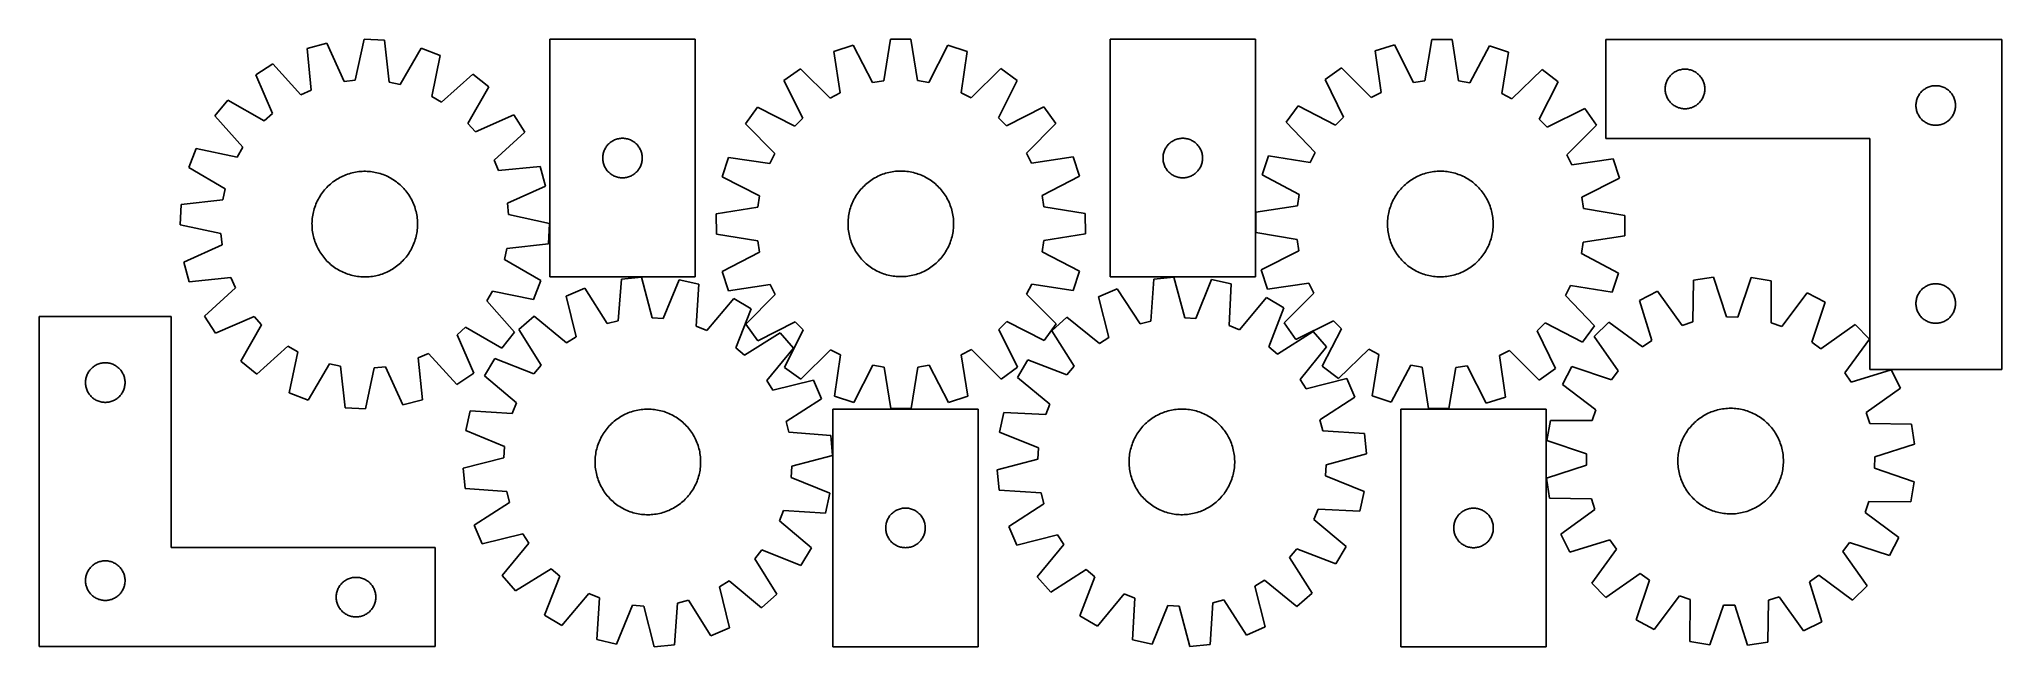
# Model space of a CAD drawing. Header units: millimetres. Extents: x 7 to 1493, y 7 to 467.
import ezdxf

# ---------------------------------------------------------------- set-up
doc = ezdxf.new("R2010")
doc.units = ezdxf.units.MM
doc.layers.add('CUT', color=7, linetype='CONTINUOUS', true_color=0x000000)

msp = doc.modelspace()

# ---------------------------------------------------------------- linework, layer by layer
at = {"layer": 'CUT'}
for p, q in [((224.32874, 463.605072), (209.469888, 459.611944)), ((237.429651, 434.668229), (224.32874, 463.605072)), ((252.709048, 466.60906), (245.956362, 435.570761)), ((268.0746, 465.815113), (252.709048, 466.60906)), ((271.592331, 434.246135), (268.0746, 465.815113)), ((393.433035, 466.621152), (393.433035, 286.621152)), ((503.433035, 466.621152), (393.433035, 466.621152)), ((503.433035, 286.621152), (503.433035, 466.621152)), ((623.262024, 462.094948), (608.634835, 457.322539)), ((637.873111, 433.8905), (623.262024, 462.094948)), ((651.444041, 466.59381), (646.340247, 435.242159)), ((666.83008, 466.61259), (651.444041, 466.59381)), ((672.010395, 435.273492), (666.83008, 466.61259)), ((695.022995, 462.18254), (680.480806, 433.942507)), ((709.661791, 457.445854), (695.022995, 462.18254)), ((927.945677, 466.623354), (817.945677, 466.623354)), ((817.945677, 466.623354), (817.945677, 286.623354)), ((927.945677, 286.623354), (927.945677, 466.623354)), ((1033.449985, 462.352139), (1018.773207, 457.734486)), ((1047.762367, 433.994945), (1033.449985, 462.352139)), ((1061.677946, 466.553098), (1056.243307, 435.257101)), ((1077.063325, 466.409374), (1061.677946, 466.553098)), ((1081.912355, 435.01731), (1077.063325, 466.409374)), ((1105.207878, 461.681803), (1090.368235, 433.596937)), ((1119.79583, 456.79077), (1105.207878, 461.681803)), ((1493.428178, 466.47956), (1193.428178, 466.47956)), ((1193.428178, 466.47956), (1193.428178, 391.47956)), ((1493.428178, 216.47956), (1493.428178, 466.47956)), ((183.406895, 447.984984), (170.509231, 439.595656)), ((204.808578, 424.512815), (183.406895, 447.984984)), ((209.469888, 459.611944), (212.639064, 428.006073)), ((295.99416, 459.902077), (279.980613, 432.469596)), ((310.362326, 454.398772), (295.99416, 459.902077)), ((303.952536, 423.287852), (310.362326, 454.398772)), ((608.634835, 457.322539), (613.469032, 425.928188)), ((704.90425, 426.039795), (709.661791, 457.445854)), ((1018.773207, 457.734486), (1023.275553, 426.290828)), ((1114.70685, 425.43671), (1119.79583, 456.79077)), ((170.509231, 439.595656), (183.290048, 410.516016)), ((245.956362, 435.570761), (237.429651, 434.668229)), ((279.980613, 432.469596), (271.592331, 434.246135)), ((335.088177, 440.147522), (311.381285, 419.00614)), ((347.052499, 430.473561), (335.088177, 440.147522)), ((583.222369, 444.335145), (570.785841, 435.276264)), ((570.785841, 435.276264), (585.084823, 406.912311)), ((605.833992, 422.026195), (583.222369, 444.335145)), ((646.340247, 435.242159), (637.873111, 433.8905)), ((680.480806, 433.942507), (672.010395, 435.273492)), ((735.105887, 444.520536), (712.548792, 422.156452)), ((733.334796, 407.093267), (747.564492, 435.492043)), ((747.564492, 435.492043), (735.105887, 444.520536)), ((993.224988, 445.016217), (980.693476, 436.089194)), ((980.693476, 436.089194), (994.692086, 407.5758)), ((1015.599728, 422.469692), (993.224988, 445.016217)), ((1056.243307, 435.257101), (1047.762367, 433.994945)), ((1090.368235, 433.596937), (1081.912355, 435.01731)), ((1145.101992, 443.597438), (1122.309951, 421.472844)), ((1142.935701, 406.190962), (1157.464546, 434.437863)), ((1157.464546, 434.437863), (1145.101992, 443.597438)), ((1238.50768, 430.521875), (1238.60686, 431.287919)), ((1238.60686, 431.287919), (1238.745343, 432.047841)), ((1238.745343, 432.047841), (1238.922763, 432.799627)), ((1238.922763, 432.799627), (1239.138648, 433.541282)), ((1239.138648, 433.541282), (1239.392426, 434.270841)), ((1239.392426, 434.270841), (1239.683425, 434.986368)), ((1239.683425, 434.986368), (1240.010872, 435.685967)), ((1240.010872, 435.685967), (1240.3739, 436.367781)), ((1240.3739, 436.367781), (1240.771545, 437.030003)), ((1240.771545, 437.030003), (1241.202753, 437.670876)), ((1241.202753, 437.670876), (1241.666381, 438.288702)), ((1241.666381, 438.288702), (1242.1612, 438.881842)), ((1242.1612, 438.881842), (1242.685896, 439.448722)), ((1242.685896, 439.448722), (1243.239078, 439.98784)), ((1243.239078, 439.98784), (1243.819281, 440.497767)), ((1243.819281, 440.497767), (1244.424964, 440.977149)), ((1244.424964, 440.977149), (1245.054523, 441.424715)), ((1245.054523, 441.424715), (1245.706286, 441.839279)), ((1245.706286, 441.839279), (1246.378527, 442.219742)), ((1246.378527, 442.219742), (1247.069463, 442.565094)), ((1247.069463, 442.565094), (1247.77726, 442.874419)), ((1247.77726, 442.874419), (1248.500043, 443.146898)), ((1248.500043, 443.146898), (1249.235894, 443.381808)), ((1249.235894, 443.381808), (1249.982862, 443.578525)), ((1249.982862, 443.578525), (1250.738967, 443.736529)), ((1250.738967, 443.736529), (1251.502203, 443.8554)), ((1251.502203, 443.8554), (1252.270547, 443.934823)), ((1252.270547, 443.934823), (1253.04196, 443.974587)), ((1253.04196, 443.974587), (1253.814397, 443.974587)), ((1253.814397, 443.974587), (1254.58581, 443.934823)), ((1254.58581, 443.934823), (1255.354154, 443.8554)), ((1255.354154, 443.8554), (1256.11739, 443.736529)), ((1256.11739, 443.736529), (1256.873495, 443.578525)), ((1256.873495, 443.578525), (1257.620463, 443.381808)), ((1257.620463, 443.381808), (1258.356314, 443.146898)), ((1258.356314, 443.146898), (1259.079097, 442.874419)), ((1259.079097, 442.874419), (1259.786894, 442.565094)), ((1259.786894, 442.565094), (1260.47783, 442.219742)), ((1260.47783, 442.219742), (1261.150071, 441.839279)), ((1261.150071, 441.839279), (1261.801834, 441.424715)), ((1261.801834, 441.424715), (1262.431393, 440.977149)), ((1262.431393, 440.977149), (1263.037076, 440.497767)), ((1263.037076, 440.497767), (1263.617279, 439.98784)), ((1263.617279, 439.98784), (1264.170461, 439.448722)), ((1264.170461, 439.448722), (1264.695157, 438.881842)), ((1264.695157, 438.881842), (1265.189976, 438.288702)), ((1265.189976, 438.288702), (1265.653604, 437.670876)), ((1265.653604, 437.670876), (1266.084812, 437.030003)), ((1266.084812, 437.030003), (1266.482457, 436.367781)), ((1266.482457, 436.367781), (1266.845485, 435.685967)), ((1266.845485, 435.685967), (1267.172932, 434.986368)), ((1267.172932, 434.986368), (1267.463931, 434.270841)), ((1267.463931, 434.270841), (1267.717709, 433.541282)), ((1267.717709, 433.541282), (1267.933594, 432.799627)), ((1267.933594, 432.799627), (1268.111014, 432.047841)), ((1268.111014, 432.047841), (1268.249497, 431.287919)), ((1268.249497, 431.287919), (1268.348677, 430.521875)), ((1439.982862, 431.078525), (1440.738967, 431.236529)), ((1440.738967, 431.236529), (1441.502203, 431.3554)), ((1441.502203, 431.3554), (1442.270547, 431.434823)), ((1442.270547, 431.434823), (1443.04196, 431.474587)), ((1443.04196, 431.474587), (1443.814397, 431.474587)), ((1443.814397, 431.474587), (1444.58581, 431.434823)), ((1444.58581, 431.434823), (1445.354154, 431.3554)), ((1445.354154, 431.3554), (1446.11739, 431.236529)), ((1446.11739, 431.236529), (1446.873495, 431.078525)), ((149.31478, 420.483853), (139.640818, 408.51953)), ((176.922289, 404.773977), (149.31478, 420.483853)), ((212.639064, 428.006073), (204.808578, 424.512815)), ((311.381285, 419.00614), (303.952536, 423.287852)), ((331.342624, 402.866052), (347.052499, 430.473561)), ((613.469032, 425.928188), (605.833992, 422.026195)), ((712.548792, 422.156452), (704.90425, 426.039795)), ((1023.275553, 426.290828), (1015.599728, 422.469692)), ((1122.309951, 421.472844), (1114.70685, 425.43671)), ((1238.428178, 428.97956), (1238.448067, 429.751741)), ((1238.448067, 428.207379), (1238.428178, 428.97956)), ((1238.448067, 429.751741), (1238.50768, 430.521875)), ((1238.50768, 427.437245), (1238.448067, 428.207379)), ((1238.60686, 426.671201), (1238.50768, 427.437245)), ((1238.745343, 425.911279), (1238.60686, 426.671201)), ((1238.922763, 425.159493), (1238.745343, 425.911279)), ((1239.138648, 424.417837), (1238.922763, 425.159493)), ((1239.392426, 423.688279), (1239.138648, 424.417837)), ((1239.683425, 422.972751), (1239.392426, 423.688279)), ((1240.010872, 422.273153), (1239.683425, 422.972751)), ((1240.3739, 421.591339), (1240.010872, 422.273153)), ((1240.771545, 420.929117), (1240.3739, 421.591339)), ((1241.202753, 420.288243), (1240.771545, 420.929117)), ((1241.666381, 419.670418), (1241.202753, 420.288243)), ((1242.1612, 419.077278), (1241.666381, 419.670418)), ((1242.685896, 418.510398), (1242.1612, 419.077278)), ((1243.239078, 417.971279), (1242.685896, 418.510398)), ((1243.819281, 417.461353), (1243.239078, 417.971279)), ((1244.424964, 416.981971), (1243.819281, 417.461353)), ((1245.054523, 416.534405), (1244.424964, 416.981971)), ((1245.706286, 416.11984), (1245.054523, 416.534405)), ((1261.801834, 416.534405), (1261.150071, 416.11984)), ((1262.431393, 416.981971), (1261.801834, 416.534405)), ((1263.037076, 417.461353), (1262.431393, 416.981971)), ((1263.617279, 417.971279), (1263.037076, 417.461353)), ((1264.170461, 418.510398), (1263.617279, 417.971279)), ((1264.695157, 419.077278), (1264.170461, 418.510398)), ((1265.189976, 419.670418), (1264.695157, 419.077278)), ((1265.653604, 420.288243), (1265.189976, 419.670418)), ((1266.084812, 420.929117), (1265.653604, 420.288243)), ((1266.482457, 421.591339), (1266.084812, 420.929117)), ((1266.845485, 422.273153), (1266.482457, 421.591339)), ((1267.172932, 422.972751), (1266.845485, 422.273153)), ((1267.463931, 423.688279), (1267.172932, 422.972751)), ((1267.717709, 424.417837), (1267.463931, 423.688279)), ((1267.933594, 425.159493), (1267.717709, 424.417837)), ((1268.111014, 425.911279), (1267.933594, 425.159493)), ((1268.249497, 426.671201), (1268.111014, 425.911279)), ((1268.348677, 427.437245), (1268.249497, 426.671201)), ((1268.348677, 430.521875), (1268.40829, 429.751741)), ((1268.40829, 428.207379), (1268.348677, 427.437245)), ((1268.40829, 429.751741), (1268.428178, 428.97956)), ((1268.428178, 428.97956), (1268.40829, 428.207379)), ((1428.428178, 416.47956), (1428.448067, 417.251741)), ((1428.448067, 415.707379), (1428.428178, 416.47956)), ((1428.448067, 417.251741), (1428.50768, 418.021875)), ((1428.50768, 418.021875), (1428.60686, 418.787919)), ((1428.60686, 418.787919), (1428.745343, 419.547841)), ((1428.745343, 419.547841), (1428.922763, 420.299627)), ((1428.922763, 420.299627), (1429.138648, 421.041282)), ((1429.138648, 421.041282), (1429.392426, 421.770841)), ((1429.392426, 421.770841), (1429.683425, 422.486368)), ((1429.683425, 422.486368), (1430.010872, 423.185967)), ((1430.010872, 423.185967), (1430.3739, 423.867781)), ((1430.3739, 423.867781), (1430.771545, 424.530003)), ((1430.771545, 424.530003), (1431.202753, 425.170876)), ((1431.202753, 425.170876), (1431.666381, 425.788702)), ((1431.666381, 425.788702), (1432.1612, 426.381842)), ((1432.1612, 426.381842), (1432.685896, 426.948722)), ((1432.685896, 426.948722), (1433.239078, 427.48784)), ((1433.239078, 427.48784), (1433.819281, 427.997767)), ((1433.819281, 427.997767), (1434.424964, 428.477149)), ((1434.424964, 428.477149), (1435.054523, 428.924715)), ((1435.054523, 428.924715), (1435.706286, 429.339279)), ((1435.706286, 429.339279), (1436.378527, 429.719742)), ((1436.378527, 429.719742), (1437.069463, 430.065094)), ((1437.069463, 430.065094), (1437.77726, 430.374419)), ((1437.77726, 430.374419), (1438.500043, 430.646898)), ((1438.500043, 430.646898), (1439.235894, 430.881808)), ((1439.235894, 430.881808), (1439.982862, 431.078525)), ((1446.873495, 431.078525), (1447.620463, 430.881808)), ((1447.620463, 430.881808), (1448.356314, 430.646898)), ((1448.356314, 430.646898), (1449.079097, 430.374419)), ((1449.079097, 430.374419), (1449.786894, 430.065094)), ((1449.786894, 430.065094), (1450.47783, 429.719742)), ((1450.47783, 429.719742), (1451.150071, 429.339279)), ((1451.150071, 429.339279), (1451.801834, 428.924715)), ((1451.801834, 428.924715), (1452.431393, 428.477149)), ((1452.431393, 428.477149), (1453.037076, 427.997767)), ((1453.037076, 427.997767), (1453.617279, 427.48784)), ((1453.617279, 427.48784), (1454.170461, 426.948722)), ((1454.170461, 426.948722), (1454.695157, 426.381842)), ((1454.695157, 426.381842), (1455.189976, 425.788702)), ((1455.189976, 425.788702), (1455.653604, 425.170876)), ((1455.653604, 425.170876), (1456.084812, 424.530003)), ((1456.084812, 424.530003), (1456.482457, 423.867781)), ((1456.482457, 423.867781), (1456.845485, 423.185967)), ((1456.845485, 423.185967), (1457.172932, 422.486368)), ((1457.172932, 422.486368), (1457.463931, 421.770841)), ((1457.463931, 421.770841), (1457.717709, 421.041282)), ((1457.717709, 421.041282), (1457.933594, 420.299627)), ((1457.933594, 420.299627), (1458.111014, 419.547841)), ((1458.111014, 419.547841), (1458.249497, 418.787919)), ((1458.249497, 418.787919), (1458.348677, 418.021875)), ((1458.348677, 418.021875), (1458.40829, 417.251741)), ((1458.40829, 417.251741), (1458.428178, 416.47956)), ((1458.428178, 416.47956), (1458.40829, 415.707379)), ((139.640818, 408.51953), (160.7822, 384.812639)), ((183.290048, 410.516016), (176.922289, 404.773977)), ((337.084663, 396.498292), (331.342624, 402.866052)), ((366.164303, 409.279109), (337.084663, 396.498292)), ((374.553631, 396.381446), (366.164303, 409.279109)), ((550.630476, 415.071635), (541.601983, 402.613029)), ((541.601983, 402.613029), (563.966066, 380.055934)), ((579.029252, 400.841938), (550.630476, 415.071635)), ((585.084823, 406.912311), (579.029252, 400.841938)), ((739.405168, 401.037695), (733.334796, 407.093267)), ((767.769122, 415.336678), (739.405168, 401.037695)), ((754.519052, 380.288526), (776.828002, 402.900149)), ((776.828002, 402.900149), (767.769122, 415.336678)), ((960.325838, 416.098568), (951.166263, 403.736014)), ((951.166263, 403.736014), (973.290856, 380.943973)), ((988.572739, 401.569723), (960.325838, 416.098568)), ((994.692086, 407.5758), (988.572739, 401.569723)), ((1148.941778, 400.071614), (1142.935701, 406.190962)), ((1177.455172, 414.070225), (1148.941778, 400.071614)), ((1163.83567, 379.163973), (1186.382195, 401.538712)), ((1186.382195, 401.538712), (1177.455172, 414.070225)), ((1246.378527, 415.739378), (1245.706286, 416.11984)), ((1247.069463, 415.394026), (1246.378527, 415.739378)), ((1247.77726, 415.0847), (1247.069463, 415.394026)), ((1248.500043, 414.812221), (1247.77726, 415.0847)), ((1249.235894, 414.577312), (1248.500043, 414.812221)), ((1249.982862, 414.380594), (1249.235894, 414.577312)), ((1250.738967, 414.222591), (1249.982862, 414.380594)), ((1251.502203, 414.10372), (1250.738967, 414.222591)), ((1252.270547, 414.024297), (1251.502203, 414.10372)), ((1253.04196, 413.984533), (1252.270547, 414.024297)), ((1253.814397, 413.984533), (1253.04196, 413.984533)), ((1254.58581, 414.024297), (1253.814397, 413.984533)), ((1255.354154, 414.10372), (1254.58581, 414.024297)), ((1256.11739, 414.222591), (1255.354154, 414.10372)), ((1256.873495, 414.380594), (1256.11739, 414.222591)), ((1257.620463, 414.577312), (1256.873495, 414.380594)), ((1258.356314, 414.812221), (1257.620463, 414.577312)), ((1259.079097, 415.0847), (1258.356314, 414.812221)), ((1259.786894, 415.394026), (1259.079097, 415.0847)), ((1260.47783, 415.739378), (1259.786894, 415.394026)), ((1261.150071, 416.11984), (1260.47783, 415.739378)), ((1428.50768, 414.937245), (1428.448067, 415.707379)), ((1428.60686, 414.171201), (1428.50768, 414.937245)), ((1428.745343, 413.411279), (1428.60686, 414.171201)), ((1428.922763, 412.659493), (1428.745343, 413.411279)), ((1429.138648, 411.917837), (1428.922763, 412.659493)), ((1429.392426, 411.188279), (1429.138648, 411.917837)), ((1429.683425, 410.472751), (1429.392426, 411.188279)), ((1430.010872, 409.773153), (1429.683425, 410.472751)), ((1430.3739, 409.091339), (1430.010872, 409.773153)), ((1430.771545, 408.429117), (1430.3739, 409.091339)), ((1431.202753, 407.788243), (1430.771545, 408.429117)), ((1431.666381, 407.170418), (1431.202753, 407.788243)), ((1432.1612, 406.577278), (1431.666381, 407.170418)), ((1432.685896, 406.010398), (1432.1612, 406.577278)), ((1433.239078, 405.471279), (1432.685896, 406.010398)), ((1433.819281, 404.961353), (1433.239078, 405.471279)), ((1434.424964, 404.481971), (1433.819281, 404.961353)), ((1435.054523, 404.034405), (1434.424964, 404.481971)), ((1435.706286, 403.61984), (1435.054523, 404.034405)), ((1436.378527, 403.239378), (1435.706286, 403.61984)), ((1437.069463, 402.894026), (1436.378527, 403.239378)), ((1437.77726, 402.5847), (1437.069463, 402.894026)), ((1438.500043, 402.312221), (1437.77726, 402.5847)), ((1439.235894, 402.077312), (1438.500043, 402.312221)), ((1439.982862, 401.880594), (1439.235894, 402.077312)), ((1440.738967, 401.722591), (1439.982862, 401.880594)), ((1441.502203, 401.60372), (1440.738967, 401.722591)), ((1442.270547, 401.524297), (1441.502203, 401.60372)), ((1443.04196, 401.484533), (1442.270547, 401.524297)), ((1443.814397, 401.484533), (1443.04196, 401.484533)), ((1444.58581, 401.524297), (1443.814397, 401.484533)), ((1445.354154, 401.60372), (1444.58581, 401.524297)), ((1446.11739, 401.722591), (1445.354154, 401.60372)), ((1446.873495, 401.880594), (1446.11739, 401.722591)), ((1447.620463, 402.077312), (1446.873495, 401.880594)), ((1448.356314, 402.312221), (1447.620463, 402.077312)), ((1449.079097, 402.5847), (1448.356314, 402.312221)), ((1449.786894, 402.894026), (1449.079097, 402.5847)), ((1450.47783, 403.239378), (1449.786894, 402.894026)), ((1451.150071, 403.61984), (1450.47783, 403.239378)), ((1451.801834, 404.034405), (1451.150071, 403.61984)), ((1452.431393, 404.481971), (1451.801834, 404.034405)), ((1453.037076, 404.961353), (1452.431393, 404.481971)), ((1453.617279, 405.471279), (1453.037076, 404.961353)), ((1454.170461, 406.010398), (1453.617279, 405.471279)), ((1454.695157, 406.577278), (1454.170461, 406.010398)), ((1455.189976, 407.170418), (1454.695157, 406.577278)), ((1455.653604, 407.788243), (1455.189976, 407.170418)), ((1456.084812, 408.429117), (1455.653604, 407.788243)), ((1456.482457, 409.091339), (1456.084812, 408.429117)), ((1456.845485, 409.773153), (1456.482457, 409.091339)), ((1457.172932, 410.472751), (1456.845485, 409.773153)), ((1457.463931, 411.188279), (1457.172932, 410.472751)), ((1457.717709, 411.917837), (1457.463931, 411.188279)), ((1457.933594, 412.659493), (1457.717709, 411.917837)), ((1458.111014, 413.411279), (1457.933594, 412.659493)), ((1458.249497, 414.171201), (1458.111014, 413.411279)), ((1458.348677, 414.937245), (1458.249497, 414.171201)), ((1458.40829, 415.707379), (1458.348677, 414.937245)), ((351.081462, 374.979763), (374.553631, 396.381446)), ((436.914828, 386.23005), (437.424754, 386.810252)), ((437.424754, 386.810252), (437.963872, 387.363435)), ((437.963872, 387.363435), (438.530753, 387.888131)), ((438.530753, 387.888131), (439.123892, 388.382949)), ((439.123892, 388.382949), (439.741718, 388.846577)), ((439.741718, 388.846577), (440.382592, 389.277785)), ((440.382592, 389.277785), (441.044814, 389.675431)), ((441.044814, 389.675431), (441.726628, 390.038458)), ((441.726628, 390.038458), (442.426226, 390.365906)), ((442.426226, 390.365906), (443.141753, 390.656904)), ((443.141753, 390.656904), (443.871312, 390.910683)), ((443.871312, 390.910683), (444.612968, 391.126568)), ((444.612968, 391.126568), (445.364754, 391.303987)), ((445.364754, 391.303987), (446.124676, 391.44247)), ((446.124676, 391.44247), (446.89072, 391.54165)), ((446.89072, 391.54165), (447.660853, 391.601263)), ((447.660853, 391.601263), (448.433035, 391.621152)), ((448.433035, 391.621152), (449.205216, 391.601263)), ((449.205216, 391.601263), (449.97535, 391.54165)), ((449.97535, 391.54165), (450.741393, 391.44247)), ((450.741393, 391.44247), (451.501316, 391.303987)), ((451.501316, 391.303987), (452.253101, 391.126568)), ((452.253101, 391.126568), (452.994757, 390.910683)), ((452.994757, 390.910683), (453.724316, 390.656904)), ((453.724316, 390.656904), (454.439843, 390.365906)), ((454.439843, 390.365906), (455.139441, 390.038458)), ((455.139441, 390.038458), (455.821256, 389.675431)), ((455.821256, 389.675431), (456.483477, 389.277785)), ((456.483477, 389.277785), (457.124351, 388.846577)), ((457.124351, 388.846577), (457.742177, 388.382949)), ((457.742177, 388.382949), (458.335316, 387.888131)), ((458.335316, 387.888131), (458.902197, 387.363435)), ((458.902197, 387.363435), (459.441315, 386.810252)), ((459.441315, 386.810252), (459.951241, 386.23005)), ((861.42747, 386.232252), (861.937396, 386.812454)), ((861.937396, 386.812454), (862.476514, 387.365637)), ((862.476514, 387.365637), (863.043395, 387.890333)), ((863.043395, 387.890333), (863.636534, 388.385151)), ((863.636534, 388.385151), (864.25436, 388.848779)), ((864.25436, 388.848779), (864.895234, 389.279987)), ((864.895234, 389.279987), (865.557456, 389.677633)), ((865.557456, 389.677633), (866.23927, 390.04066)), ((866.23927, 390.04066), (866.938868, 390.368108)), ((866.938868, 390.368108), (867.654395, 390.659106)), ((867.654395, 390.659106), (868.383954, 390.912885)), ((868.383954, 390.912885), (869.12561, 391.12877)), ((869.12561, 391.12877), (869.877396, 391.306189)), ((869.877396, 391.306189), (870.637318, 391.444672)), ((870.637318, 391.444672), (871.403362, 391.543852)), ((871.403362, 391.543852), (872.173495, 391.603465)), ((872.173495, 391.603465), (872.945677, 391.623354)), ((872.945677, 391.623354), (873.717858, 391.603465)), ((873.717858, 391.603465), (874.487992, 391.543852)), ((874.487992, 391.543852), (875.254035, 391.444672)), ((875.254035, 391.444672), (876.013958, 391.306189)), ((876.013958, 391.306189), (876.765744, 391.12877)), ((876.765744, 391.12877), (877.507399, 390.912885)), ((877.507399, 390.912885), (878.236958, 390.659106)), ((878.236958, 390.659106), (878.952485, 390.368108)), ((878.952485, 390.368108), (879.652084, 390.04066)), ((879.652084, 390.04066), (880.333898, 389.677633)), ((880.333898, 389.677633), (880.99612, 389.279987)), ((880.99612, 389.279987), (881.636993, 388.848779)), ((881.636993, 388.848779), (882.254819, 388.385151)), ((882.254819, 388.385151), (882.847959, 387.890333)), ((882.847959, 387.890333), (883.414839, 387.365637)), ((883.414839, 387.365637), (883.953957, 386.812454)), ((883.953957, 386.812454), (884.463883, 386.232252)), ((1193.428178, 391.47956), (1393.428178, 391.47956)), ((1393.428178, 391.47956), (1393.428178, 216.47956)), ((125.389569, 383.793679), (119.886263, 369.425514)), ((156.500489, 377.383889), (125.389569, 383.793679)), ((160.7822, 384.812639), (156.500489, 377.383889)), ((354.57472, 367.149276), (351.081462, 374.979763)), ((433.438008, 377.007371), (433.477772, 377.778784)), ((433.438008, 376.234933), (433.438008, 377.007371)), ((433.477772, 375.46352), (433.438008, 376.234933)), ((433.477772, 377.778784), (433.557194, 378.547127)), ((433.557194, 374.695177), (433.477772, 375.46352)), ((433.557194, 378.547127), (433.676065, 379.310363)), ((433.676065, 373.931941), (433.557194, 374.695177)), ((433.676065, 379.310363), (433.834069, 380.066468)), ((433.834069, 373.175836), (433.676065, 373.931941)), ((433.834069, 380.066468), (434.030786, 380.813436)), ((434.030786, 372.428867), (433.834069, 373.175836)), ((434.030786, 380.813436), (434.265696, 381.549288)), ((434.265696, 371.693016), (434.030786, 372.428867)), ((434.265696, 381.549288), (434.538175, 382.27207)), ((434.538175, 382.27207), (434.847501, 382.979868)), ((434.847501, 382.979868), (435.192853, 383.670803)), ((435.192853, 383.670803), (435.573315, 384.343044)), ((435.573315, 384.343044), (435.987879, 384.994808)), ((435.987879, 384.994808), (436.435446, 385.624366)), ((436.435446, 385.624366), (436.914828, 386.23005)), ((459.951241, 386.23005), (460.430623, 385.624366)), ((460.430623, 385.624366), (460.87819, 384.994808)), ((460.87819, 384.994808), (461.292754, 384.343044)), ((461.292754, 384.343044), (461.673217, 383.670803)), ((461.673217, 383.670803), (462.018569, 382.979868)), ((462.018569, 382.979868), (462.327894, 382.27207)), ((462.327894, 382.27207), (462.600373, 381.549288)), ((462.600373, 381.549288), (462.835283, 380.813436)), ((462.835283, 372.428867), (462.600373, 371.693016)), ((462.835283, 380.813436), (463.032, 380.066468)), ((463.032, 373.175836), (462.835283, 372.428867)), ((463.032, 380.066468), (463.190004, 379.310363)), ((463.190004, 373.931941), (463.032, 373.175836)), ((463.190004, 379.310363), (463.308875, 378.547127)), ((463.308875, 374.695177), (463.190004, 373.931941)), ((463.308875, 378.547127), (463.388297, 377.778784)), ((463.388297, 375.46352), (463.308875, 374.695177)), ((463.388297, 377.778784), (463.428062, 377.007371)), ((463.428062, 376.234933), (463.388297, 375.46352)), ((463.428062, 377.007371), (463.428062, 376.234933)), ((528.676665, 377.168934), (523.939978, 362.530138)), ((560.082724, 372.411393), (528.676665, 377.168934)), ((563.966066, 380.055934), (560.082724, 372.411393)), ((758.421045, 372.653487), (754.519052, 380.288526)), ((789.815397, 377.487684), (758.421045, 372.653487)), ((794.587805, 362.860495), (789.815397, 377.487684)), ((857.95065, 377.009573), (857.990414, 377.780986)), ((857.95065, 376.237135), (857.95065, 377.009573)), ((857.990414, 375.465722), (857.95065, 376.237135)), ((857.990414, 377.780986), (858.069837, 378.549329)), ((858.069837, 374.697379), (857.990414, 375.465722)), ((858.069837, 378.549329), (858.188707, 379.312565)), ((858.188707, 373.934143), (858.069837, 374.697379)), ((858.188707, 379.312565), (858.346711, 380.06867)), ((858.346711, 373.178038), (858.188707, 373.934143)), ((858.346711, 380.06867), (858.543429, 380.815639)), ((858.543429, 372.43107), (858.346711, 373.178038)), ((858.543429, 380.815639), (858.778338, 381.55149)), ((858.778338, 371.695218), (858.543429, 372.43107)), ((858.778338, 381.55149), (859.050817, 382.274272)), ((859.050817, 382.274272), (859.360143, 382.98207)), ((859.360143, 382.98207), (859.705495, 383.673005)), ((859.705495, 383.673005), (860.085957, 384.345246)), ((860.085957, 384.345246), (860.500522, 384.99701)), ((860.500522, 384.99701), (860.948088, 385.626568)), ((860.948088, 385.626568), (861.42747, 386.232252)), ((884.463883, 386.232252), (884.943265, 385.626568)), ((884.943265, 385.626568), (885.390832, 384.99701)), ((885.390832, 384.99701), (885.805396, 384.345246)), ((885.805396, 384.345246), (886.185859, 383.673005)), ((886.185859, 383.673005), (886.531211, 382.98207)), ((886.531211, 382.98207), (886.840536, 382.274272)), ((886.840536, 382.274272), (887.113015, 381.55149)), ((887.113015, 381.55149), (887.347925, 380.815639)), ((887.347925, 372.43107), (887.113015, 371.695218)), ((887.347925, 380.815639), (887.544642, 380.06867)), ((887.544642, 373.178038), (887.347925, 372.43107)), ((887.544642, 380.06867), (887.702646, 379.312565)), ((887.702646, 373.934143), (887.544642, 373.178038)), ((887.702646, 379.312565), (887.821517, 378.549329)), ((887.821517, 374.697379), (887.702646, 373.934143)), ((887.821517, 378.549329), (887.90094, 377.780986)), ((887.90094, 375.465722), (887.821517, 374.697379)), ((887.90094, 377.780986), (887.940704, 377.009573)), ((887.940704, 376.237135), (887.90094, 375.465722)), ((887.940704, 377.009573), (887.940704, 376.237135)), ((937.972931, 378.429852), (933.081897, 363.841901)), ((969.32699, 373.340872), (937.972931, 378.429852)), ((973.290856, 380.943973), (969.32699, 373.340872)), ((1167.656806, 371.488148), (1163.83567, 379.163973)), ((1199.100464, 375.990494), (1167.656806, 371.488148)), ((1203.718117, 361.313716), (1199.100464, 375.990494)), ((119.886263, 369.425514), (147.318745, 353.411966)), ((226.15894, 356.104655), (227.098726, 356.938806)), ((227.098726, 356.938806), (228.064251, 357.743026)), ((228.064251, 357.743026), (229.05456, 358.516521)), ((229.05456, 358.516521), (230.068677, 359.258528)), ((230.068677, 359.258528), (231.1056, 359.968314)), ((231.1056, 359.968314), (232.164306, 360.64518)), ((232.164306, 360.64518), (233.243751, 361.288458)), ((233.243751, 361.288458), (234.342869, 361.897511)), ((234.342869, 361.897511), (235.460576, 362.47174)), ((235.460576, 362.47174), (236.595768, 363.010578)), ((236.595768, 363.010578), (237.747325, 363.513492)), ((237.747325, 363.513492), (238.914111, 363.979987)), ((238.914111, 363.979987), (240.094974, 364.409602)), ((240.094974, 364.409602), (241.288749, 364.801914)), ((241.288749, 364.801914), (242.494257, 365.156534)), ((242.494257, 365.156534), (243.71031, 365.473114)), ((243.71031, 365.473114), (244.935707, 365.75134)), ((244.935707, 365.75134), (246.169238, 365.990938)), ((246.169238, 365.990938), (247.409687, 366.191672)), ((247.409687, 366.191672), (248.655828, 366.353343)), ((248.655828, 366.353343), (249.906434, 366.475793)), ((249.906434, 366.475793), (251.160268, 366.558899)), ((251.160268, 366.558899), (252.416094, 366.602581)), ((252.416094, 366.602581), (253.672672, 366.606794)), ((253.672672, 366.606794), (254.928763, 366.571536)), ((254.928763, 366.571536), (256.183126, 366.49684)), ((256.183126, 366.49684), (257.434524, 366.38278)), ((257.434524, 366.38278), (258.681722, 366.229469)), ((258.681722, 366.229469), (259.923489, 366.037059)), ((259.923489, 366.037059), (261.158599, 365.805738)), ((261.158599, 365.805738), (262.385834, 365.535736)), ((262.385834, 365.535736), (263.603983, 365.227319)), ((263.603983, 365.227319), (264.811843, 364.880791)), ((264.811843, 364.880791), (266.008222, 364.496495)), ((266.008222, 364.496495), (267.191939, 364.074808)), ((267.191939, 364.074808), (268.361827, 363.616149)), ((268.361827, 363.616149), (269.516731, 363.120968)), ((269.516731, 363.120968), (270.655511, 362.589756)), ((270.655511, 362.589756), (271.777044, 362.023035)), ((271.777044, 362.023035), (272.880222, 361.421367)), ((272.880222, 361.421367), (273.963956, 360.785343)), ((273.963956, 360.785343), (275.027178, 360.115592)), ((275.027178, 360.115592), (276.068838, 359.412775)), ((276.068838, 359.412775), (277.087908, 358.677586)), ((277.087908, 358.677586), (278.083382, 357.91075)), ((278.083382, 357.91075), (279.054278, 357.113023)), ((279.054278, 357.113023), (279.999638, 356.285194)), ((386.180591, 370.318452), (354.57472, 367.149276)), ((390.173719, 355.4596), (386.180591, 370.318452)), ((434.538175, 370.970234), (434.265696, 371.693016)), ((434.847501, 370.262436), (434.538175, 370.970234)), ((435.192853, 369.571501), (434.847501, 370.262436)), ((435.573315, 368.89926), (435.192853, 369.571501)), ((435.987879, 368.247496), (435.573315, 368.89926)), ((436.435446, 367.617938), (435.987879, 368.247496)), ((436.914828, 367.012254), (436.435446, 367.617938)), ((437.424754, 366.432052), (436.914828, 367.012254)), ((437.963872, 365.878869), (437.424754, 366.432052)), ((438.530753, 365.354173), (437.963872, 365.878869)), ((439.123892, 364.859355), (438.530753, 365.354173)), ((439.741718, 364.395727), (439.123892, 364.859355)), ((440.382592, 363.964519), (439.741718, 364.395727)), ((441.044814, 363.566873), (440.382592, 363.964519)), ((441.726628, 363.203846), (441.044814, 363.566873)), ((442.426226, 362.876398), (441.726628, 363.203846)), ((443.141753, 362.5854), (442.426226, 362.876398)), ((443.871312, 362.331621), (443.141753, 362.5854)), ((444.612968, 362.115736), (443.871312, 362.331621)), ((445.364754, 361.938317), (444.612968, 362.115736)), ((446.124676, 361.799834), (445.364754, 361.938317)), ((446.89072, 361.700654), (446.124676, 361.799834)), ((447.660853, 361.641041), (446.89072, 361.700654)), ((448.433035, 361.621152), (447.660853, 361.641041)), ((449.205216, 361.641041), (448.433035, 361.621152)), ((449.97535, 361.700654), (449.205216, 361.641041)), ((450.741393, 361.799834), (449.97535, 361.700654)), ((451.501316, 361.938317), (450.741393, 361.799834)), ((452.253101, 362.115736), (451.501316, 361.938317)), ((452.994757, 362.331621), (452.253101, 362.115736)), ((453.724316, 362.5854), (452.994757, 362.331621)), ((454.439843, 362.876398), (453.724316, 362.5854)), ((455.139441, 363.203846), (454.439843, 362.876398)), ((455.821256, 363.566873), (455.139441, 363.203846)), ((456.483477, 363.964519), (455.821256, 363.566873)), ((457.124351, 364.395727), (456.483477, 363.964519)), ((457.742177, 364.859355), (457.124351, 364.395727)), ((458.335316, 365.354173), (457.742177, 364.859355)), ((458.902197, 365.878869), (458.335316, 365.354173)), ((459.441315, 366.432052), (458.902197, 365.878869)), ((459.951241, 367.012254), (459.441315, 366.432052)), ((460.430623, 367.617938), (459.951241, 367.012254)), ((460.87819, 368.247496), (460.430623, 367.617938)), ((461.292754, 368.89926), (460.87819, 368.247496)), ((461.673217, 369.571501), (461.292754, 368.89926)), ((462.018569, 370.262436), (461.673217, 369.571501)), ((462.327894, 370.970234), (462.018569, 370.262436)), ((462.600373, 371.693016), (462.327894, 370.970234)), ((523.939978, 362.530138), (552.180012, 347.987948)), ((632.584028, 356.577996), (633.532098, 357.40272)), ((633.532098, 357.40272), (634.505606, 358.197257)), ((634.505606, 358.197257), (635.50359, 358.960824)), ((635.50359, 358.960824), (636.525066, 359.692667)), ((636.525066, 359.692667), (637.569026, 360.392063)), ((637.569026, 360.392063), (638.634439, 361.058323)), ((638.634439, 361.058323), (639.720254, 361.690788)), ((639.720254, 361.690788), (640.825399, 362.288835)), ((640.825399, 362.288835), (641.948785, 362.851874)), ((641.948785, 362.851874), (643.089301, 363.379348)), ((643.089301, 363.379348), (644.245823, 363.870737)), ((644.245823, 363.870737), (645.417209, 364.325557)), ((645.417209, 364.325557), (646.602304, 364.743358)), ((646.602304, 364.743358), (647.799937, 365.123729)), ((647.799937, 365.123729), (649.008927, 365.466293)), ((649.008927, 365.466293), (650.228081, 365.770712)), ((650.228081, 365.770712), (651.456195, 366.036687)), ((651.456195, 366.036687), (652.692057, 366.263955)), ((652.692057, 366.263955), (653.934449, 366.452291)), ((653.934449, 366.452291), (655.182143, 366.60151)), ((655.182143, 366.60151), (656.433908, 366.711464)), ((656.433908, 366.711464), (657.68851, 366.782045)), ((657.68851, 366.782045), (658.944709, 366.813184)), ((658.944709, 366.813184), (660.201267, 366.804848)), ((660.201267, 366.804848), (661.456943, 366.757048)), ((661.456943, 366.757048), (662.710498, 366.669829)), ((662.710498, 366.669829), (663.960694, 366.543278)), ((663.960694, 366.543278), (665.206299, 366.37752)), ((665.206299, 366.37752), (666.446083, 366.172718)), ((666.446083, 366.172718), (667.678821, 365.929075)), ((667.678821, 365.929075), (668.903299, 365.646831)), ((668.903299, 365.646831), (670.118307, 365.326264)), ((670.118307, 365.326264), (671.322646, 364.967692)), ((671.322646, 364.967692), (672.515127, 364.571466)), ((672.515127, 364.571466), (673.694575, 364.13798)), ((673.694575, 364.13798), (674.859824, 363.66766)), ((674.859824, 363.66766), (676.009726, 363.160971)), ((676.009726, 363.160971), (677.143144, 362.618413)), ((677.143144, 362.618413), (678.258961, 362.040521)), ((678.258961, 362.040521), (679.356075, 361.427865)), ((679.356075, 361.427865), (680.433404, 360.781051)), ((680.433404, 360.781051), (681.489885, 360.100716)), ((681.489885, 360.100716), (682.524474, 359.387532)), ((682.524474, 359.387532), (683.536151, 358.642202)), ((683.536151, 358.642202), (684.523918, 357.865463)), ((684.523918, 357.865463), (685.486799, 357.05808)), ((685.486799, 357.05808), (686.423845, 356.220851)), ((766.383357, 348.249408), (794.587805, 362.860495)), ((859.050817, 370.972436), (858.778338, 371.695218)), ((859.360143, 370.264638), (859.050817, 370.972436)), ((859.705495, 369.573703), (859.360143, 370.264638)), ((860.085957, 368.901462), (859.705495, 369.573703)), ((860.500522, 368.249698), (860.085957, 368.901462)), ((860.948088, 367.62014), (860.500522, 368.249698)), ((861.42747, 367.014456), (860.948088, 367.62014)), ((861.937396, 366.434254), (861.42747, 367.014456)), ((862.476514, 365.881071), (861.937396, 366.434254)), ((863.043395, 365.356375), (862.476514, 365.881071)), ((863.636534, 364.861557), (863.043395, 365.356375)), ((864.25436, 364.397929), (863.636534, 364.861557)), ((864.895234, 363.966721), (864.25436, 364.397929)), ((865.557456, 363.569075), (864.895234, 363.966721)), ((866.23927, 363.206048), (865.557456, 363.569075)), ((866.938868, 362.8786), (866.23927, 363.206048)), ((867.654395, 362.587602), (866.938868, 362.8786)), ((868.383954, 362.333823), (867.654395, 362.587602)), ((869.12561, 362.117938), (868.383954, 362.333823)), ((869.877396, 361.940519), (869.12561, 362.117938)), ((870.637318, 361.802036), (869.877396, 361.940519)), ((871.403362, 361.702856), (870.637318, 361.802036)), ((872.173495, 361.643243), (871.403362, 361.702856)), ((872.945677, 361.623354), (872.173495, 361.643243)), ((873.717858, 361.643243), (872.945677, 361.623354)), ((874.487992, 361.702856), (873.717858, 361.643243)), ((875.254035, 361.802036), (874.487992, 361.702856)), ((876.013958, 361.940519), (875.254035, 361.802036)), ((876.765744, 362.117938), (876.013958, 361.940519)), ((877.507399, 362.333823), (876.765744, 362.117938)), ((878.236958, 362.587602), (877.507399, 362.333823)), ((878.952485, 362.8786), (878.236958, 362.587602)), ((879.652084, 363.206048), (878.952485, 362.8786)), ((880.333898, 363.569075), (879.652084, 363.206048)), ((880.99612, 363.966721), (880.333898, 363.569075)), ((881.636993, 364.397929), (880.99612, 363.966721)), ((882.254819, 364.861557), (881.636993, 364.397929)), ((882.847959, 365.356375), (882.254819, 364.861557)), ((883.414839, 365.881071), (882.847959, 365.356375)), ((883.953957, 366.434254), (883.414839, 365.881071)), ((884.463883, 367.014456), (883.953957, 366.434254)), ((884.943265, 367.62014), (884.463883, 367.014456)), ((885.390832, 368.249698), (884.943265, 367.62014)), ((885.805396, 368.901462), (885.390832, 368.249698)), ((886.185859, 369.573703), (885.805396, 368.901462)), ((886.531211, 370.264638), (886.185859, 369.573703)), ((886.840536, 370.972436), (886.531211, 370.264638)), ((887.113015, 371.695218), (886.840536, 370.972436)), ((933.081897, 363.841901), (961.166764, 349.002257)), ((1041.657022, 356.742616), (1042.61375, 357.557281)), ((1042.61375, 357.557281), (1043.595595, 358.341492)), ((1043.595595, 358.341492), (1044.601588, 359.094476)), ((1044.601588, 359.094476), (1045.630736, 359.815489)), ((1045.630736, 359.815489), (1046.682025, 360.50382)), ((1046.682025, 360.50382), (1047.754415, 361.15879)), ((1047.754415, 361.15879), (1048.84685, 361.779752)), ((1048.84685, 361.779752), (1049.95825, 362.366093)), ((1049.95825, 362.366093), (1051.087519, 362.917235)), ((1051.087519, 362.917235), (1052.233543, 363.432634)), ((1052.233543, 363.432634), (1053.395191, 363.911781)), ((1053.395191, 363.911781), (1054.571315, 364.354204)), ((1054.571315, 364.354204), (1055.760757, 364.759465)), ((1055.760757, 364.759465), (1056.96234, 365.127165)), ((1056.96234, 365.127165), (1058.174881, 365.456941)), ((1058.174881, 365.456941), (1059.397182, 365.748467)), ((1059.397182, 365.748467), (1060.628036, 366.001456)), ((1060.628036, 366.001456), (1061.86623, 366.215658)), ((1061.86623, 366.215658), (1063.110542, 366.390862)), ((1063.110542, 366.390862), (1064.359742, 366.526895)), ((1064.359742, 366.526895), (1065.612599, 366.623622)), ((1065.612599, 366.623622), (1066.867876, 366.680948)), ((1066.867876, 366.680948), (1068.124335, 366.698817)), ((1068.124335, 366.698817), (1069.380734, 366.677211)), ((1069.380734, 366.677211), (1070.635835, 366.616151)), ((1070.635835, 366.616151), (1071.888399, 366.515697)), ((1071.888399, 366.515697), (1073.137189, 366.375949)), ((1073.137189, 366.375949), (1074.380974, 366.197044)), ((1074.380974, 366.197044), (1075.618525, 365.97916)), ((1075.618525, 365.97916), (1076.848622, 365.72251)), ((1076.848622, 365.72251), (1078.07005, 365.427349)), ((1078.07005, 365.427349), (1079.281604, 365.093968)), ((1079.281604, 365.093968), (1080.482089, 364.722695)), ((1080.482089, 364.722695), (1081.670319, 364.313897)), ((1081.670319, 364.313897), (1082.845122, 363.867978)), ((1082.845122, 363.867978), (1084.005339, 363.385377)), ((1084.005339, 363.385377), (1085.149825, 362.866572)), ((1085.149825, 362.866572), (1086.27745, 362.312073)), ((1086.27745, 362.312073), (1087.387101, 361.722428)), ((1087.387101, 361.722428), (1088.477683, 361.098219)), ((1088.477683, 361.098219), (1089.548121, 360.440062)), ((1089.548121, 360.440062), (1090.597357, 359.748606)), ((1090.597357, 359.748606), (1091.624356, 359.024535)), ((1091.624356, 359.024535), (1092.628105, 358.268562)), ((1092.628105, 358.268562), (1093.607613, 357.481433)), ((1093.607613, 357.481433), (1094.561913, 356.663926)), ((1175.360923, 347.001333), (1203.718117, 361.313716)), ((145.542205, 345.023684), (113.973228, 341.505954)), ((147.318745, 353.411966), (145.542205, 345.023684)), ((216.172192, 341.793181), (216.667372, 342.948085)), ((216.667372, 342.948085), (217.198585, 344.086865)), ((217.198585, 344.086865), (217.765305, 345.208397)), ((217.765305, 345.208397), (218.366974, 346.311575)), ((218.366974, 346.311575), (219.002997, 347.39531)), ((219.002997, 347.39531), (219.672748, 348.458532)), ((219.672748, 348.458532), (220.375565, 349.500191)), ((220.375565, 349.500191), (221.110754, 350.519261)), ((221.110754, 350.519261), (221.877591, 351.514736)), ((221.877591, 351.514736), (222.675317, 352.485632)), ((222.675317, 352.485632), (223.503147, 353.430991)), ((223.503147, 353.430991), (224.360262, 354.349882)), ((224.360262, 354.349882), (225.245818, 355.241396)), ((225.245818, 355.241396), (226.15894, 356.104655)), ((279.999638, 356.285194), (280.918529, 355.428078)), ((280.918529, 355.428078), (281.810043, 354.542523)), ((281.810043, 354.542523), (282.673302, 353.629401)), ((282.673302, 353.629401), (283.507452, 352.689614)), ((283.507452, 352.689614), (284.311672, 351.72409)), ((284.311672, 351.72409), (285.085167, 350.73378)), ((285.085167, 350.73378), (285.827174, 349.719664)), ((285.827174, 349.719664), (286.536961, 348.682741)), ((286.536961, 348.682741), (287.213827, 347.624034)), ((287.213827, 347.624034), (287.857104, 346.544589)), ((287.857104, 346.544589), (288.466158, 345.445471)), ((288.466158, 345.445471), (289.040387, 344.327765)), ((289.040387, 344.327765), (289.579224, 343.192573)), ((289.579224, 343.192573), (290.082139, 342.041016)), ((290.082139, 342.041016), (290.548634, 340.87423)), ((361.236876, 342.358689), (390.173719, 355.4596)), ((362.139408, 333.831978), (361.236876, 342.358689)), ((552.180012, 347.987948), (550.849027, 339.517538)), ((621.984539, 341.201717), (622.454858, 342.366967)), ((622.454858, 342.366967), (622.961547, 343.516868)), ((622.961547, 343.516868), (623.504106, 344.650286)), ((623.504106, 344.650286), (624.081998, 345.766103)), ((624.081998, 345.766103), (624.694653, 346.863218)), ((624.694653, 346.863218), (625.341468, 347.940547)), ((625.341468, 347.940547), (626.021803, 348.997027)), ((626.021803, 348.997027), (626.734987, 350.031617)), ((626.734987, 350.031617), (627.480317, 351.043294)), ((627.480317, 351.043294), (628.257056, 352.03106)), ((628.257056, 352.03106), (629.064439, 352.993942)), ((629.064439, 352.993942), (629.901668, 353.930987)), ((629.901668, 353.930987), (630.767917, 354.841272)), ((630.767917, 354.841272), (631.662331, 355.723899)), ((631.662331, 355.723899), (632.584028, 356.577996)), ((686.423845, 356.220851), (687.33413, 355.354602)), ((687.33413, 355.354602), (688.216757, 354.460188)), ((688.216757, 354.460188), (689.070853, 353.538491)), ((689.070853, 353.538491), (689.895577, 352.59042)), ((689.895577, 352.59042), (690.690115, 351.616913)), ((690.690115, 351.616913), (691.453682, 350.618929)), ((691.453682, 350.618929), (692.185525, 349.597453)), ((692.185525, 349.597453), (692.884921, 348.553493)), ((692.884921, 348.553493), (693.55118, 347.48808)), ((693.55118, 347.48808), (694.183646, 346.402265)), ((694.183646, 346.402265), (694.781693, 345.297119)), ((694.781693, 345.297119), (695.344731, 344.173734)), ((695.344731, 344.173734), (695.872205, 343.033218)), ((695.872205, 343.033218), (696.363595, 341.876696)), ((767.735016, 339.782272), (766.383357, 348.249408)), ((961.166764, 349.002257), (959.746391, 340.546377)), ((1030.895723, 341.479144), (1031.378323, 342.639361)), ((1031.378323, 342.639361), (1031.897129, 343.783847)), ((1031.897129, 343.783847), (1032.451628, 344.911472)), ((1032.451628, 344.911472), (1033.041273, 346.021123)), ((1033.041273, 346.021123), (1033.665482, 347.111705)), ((1033.665482, 347.111705), (1034.323639, 348.182143)), ((1034.323639, 348.182143), (1035.015094, 349.231379)), ((1035.015094, 349.231379), (1035.739166, 350.258378)), ((1035.739166, 350.258378), (1036.495139, 351.262127)), ((1036.495139, 351.262127), (1037.282267, 352.241635)), ((1037.282267, 352.241635), (1038.099775, 353.195935)), ((1038.099775, 353.195935), (1038.946854, 354.124085)), ((1038.946854, 354.124085), (1039.822669, 355.025171)), ((1039.822669, 355.025171), (1040.726355, 355.898301)), ((1040.726355, 355.898301), (1041.657022, 356.742616)), ((1094.561913, 356.663926), (1095.490063, 355.816847)), ((1095.490063, 355.816847), (1096.391149, 354.941032)), ((1096.391149, 354.941032), (1097.264279, 354.037345)), ((1097.264279, 354.037345), (1098.108594, 353.106679)), ((1098.108594, 353.106679), (1098.923259, 352.149951)), ((1098.923259, 352.149951), (1099.70747, 351.168106)), ((1099.70747, 351.168106), (1100.460454, 350.162113)), ((1100.460454, 350.162113), (1101.181467, 349.132964)), ((1101.181467, 349.132964), (1101.869798, 348.081676)), ((1101.869798, 348.081676), (1102.524768, 347.009285)), ((1102.524768, 347.009285), (1103.14573, 345.916851)), ((1103.14573, 345.916851), (1103.732071, 344.805451)), ((1103.732071, 344.805451), (1104.283213, 343.676181)), ((1104.283213, 343.676181), (1104.798612, 342.530157)), ((1104.798612, 342.530157), (1105.277759, 341.36851)), ((1176.623079, 338.520394), (1175.360923, 347.001333)), ((113.973228, 341.505954), (113.179281, 326.140401)), ((213.181546, 327.104025), (213.216805, 328.360116)), ((213.216805, 328.360116), (213.291501, 329.614479)), ((213.291501, 329.614479), (213.40556, 330.865877)), ((213.40556, 330.865877), (213.558871, 332.113075)), ((213.558871, 332.113075), (213.751282, 333.354842)), ((213.751282, 333.354842), (213.982602, 334.589953)), ((213.982602, 334.589953), (214.252604, 335.817188)), ((214.252604, 335.817188), (214.561021, 337.035336)), ((214.561021, 337.035336), (214.907549, 338.243196)), ((214.907549, 338.243196), (215.291846, 339.439575)), ((215.291846, 339.439575), (215.713532, 340.623293)), ((215.713532, 340.623293), (216.172192, 341.793181)), ((290.548634, 340.87423), (290.978249, 339.693367)), ((290.978249, 339.693367), (291.37056, 338.499592)), ((291.37056, 338.499592), (291.725181, 337.294083)), ((291.725181, 337.294083), (292.04176, 336.07803)), ((292.04176, 336.07803), (292.319986, 334.852634)), ((292.319986, 334.852634), (292.559585, 333.619102)), ((292.559585, 333.619102), (292.760319, 332.378654)), ((292.760319, 332.378654), (292.92199, 331.132512)), ((292.92199, 331.132512), (293.044439, 329.881907)), ((293.044439, 329.881907), (293.127546, 328.628073)), ((293.127546, 328.628073), (293.171227, 327.372247)), ((293.171227, 327.372247), (293.175441, 326.115668)), ((393.177706, 327.079292), (362.139408, 333.831978)), ((550.849027, 339.517538), (519.509928, 334.337222)), ((519.509928, 334.337222), (519.528709, 318.951183)), ((619.309335, 326.451852), (619.317671, 327.708409)), ((619.317671, 327.708409), (619.365471, 328.964085)), ((619.365471, 328.964085), (619.45269, 330.21764)), ((619.45269, 330.21764), (619.579241, 331.467837)), ((619.579241, 331.467837), (619.744999, 332.713442)), ((619.744999, 332.713442), (619.949801, 333.953225)), ((619.949801, 333.953225), (620.193444, 335.185964)), ((620.193444, 335.185964), (620.475688, 336.410441)), ((620.475688, 336.410441), (620.796254, 337.625449)), ((620.796254, 337.625449), (621.154827, 338.829788)), ((621.154827, 338.829788), (621.551052, 340.02227)), ((621.551052, 340.02227), (621.984539, 341.201717)), ((696.363595, 341.876696), (696.818415, 340.705309)), ((696.818415, 340.705309), (697.236216, 339.520215)), ((697.236216, 339.520215), (697.616586, 338.322582)), ((697.616586, 338.322582), (697.95915, 337.113592)), ((697.95915, 337.113592), (698.26357, 335.894438)), ((698.26357, 335.894438), (698.529545, 334.666324)), ((698.529545, 334.666324), (698.756813, 333.430462)), ((698.756813, 333.430462), (698.945149, 332.18807)), ((698.945149, 332.18807), (699.094368, 330.940376)), ((699.094368, 330.940376), (699.204322, 329.688611)), ((699.204322, 329.688611), (699.274903, 328.434009)), ((699.274903, 328.434009), (699.306041, 327.177809)), ((699.306041, 327.177809), (699.297706, 325.921252)), ((799.086668, 334.678478), (767.735016, 339.782272)), ((799.105448, 319.292439), (799.086668, 334.678478)), ((928.354327, 335.697347), (928.210602, 320.311968)), ((959.746391, 340.546377), (928.354327, 335.697347)), ((1028.064884, 326.758357), (1028.08649, 328.014756)), ((1028.08649, 328.014756), (1028.14755, 329.269857)), ((1028.14755, 329.269857), (1028.248004, 330.522421)), ((1028.248004, 330.522421), (1028.387752, 331.771211)), ((1028.387752, 331.771211), (1028.566656, 333.014996)), ((1028.566656, 333.014996), (1028.784541, 334.252547)), ((1028.784541, 334.252547), (1029.04119, 335.482644)), ((1029.04119, 335.482644), (1029.336352, 336.704072)), ((1029.336352, 336.704072), (1029.669733, 337.915626)), ((1029.669733, 337.915626), (1030.041006, 339.116111)), ((1030.041006, 339.116111), (1030.449803, 340.304341)), ((1030.449803, 340.304341), (1030.895723, 341.479144)), ((1105.277759, 341.36851), (1105.720182, 340.192385)), ((1105.720182, 340.192385), (1106.125443, 339.002944)), ((1106.125443, 339.002944), (1106.493143, 337.80136)), ((1106.493143, 337.80136), (1106.822919, 336.58882)), ((1106.822919, 336.58882), (1107.114445, 335.366519)), ((1107.114445, 335.366519), (1107.367434, 334.135664)), ((1107.367434, 334.135664), (1107.581636, 332.89747)), ((1107.581636, 332.89747), (1107.75684, 331.653159)), ((1107.75684, 331.653159), (1107.892873, 330.403958)), ((1107.892873, 330.403958), (1107.9896, 329.151101)), ((1107.9896, 329.151101), (1108.046926, 327.895824)), ((1108.046926, 327.895824), (1108.064795, 326.639366)), ((1207.919076, 333.085755), (1176.623079, 338.520394)), ((1207.775352, 317.700376), (1207.919076, 333.085755)), ((113.179281, 326.140401), (144.217579, 319.387716)), ((144.217579, 319.387716), (145.120111, 310.861004)), ((213.18576, 325.847447), (213.181546, 327.104025)), ((213.229441, 324.591621), (213.18576, 325.847447)), ((213.312548, 323.337787), (213.229441, 324.591621)), ((213.434997, 322.087182), (213.312548, 323.337787)), ((213.596669, 320.84104), (213.434997, 322.087182)), ((213.797402, 319.600591), (213.596669, 320.84104)), ((214.037001, 318.36706), (213.797402, 319.600591)), ((214.315227, 317.141663), (214.037001, 318.36706)), ((214.631806, 315.925611), (214.315227, 317.141663)), ((214.986427, 314.720102), (214.631806, 315.925611)), ((215.378738, 313.526327), (214.986427, 314.720102)), ((215.808353, 312.345464), (215.378738, 313.526327)), ((216.274848, 311.178678), (215.808353, 312.345464)), ((290.643455, 312.596401), (290.184795, 311.426513)), ((291.065141, 313.780119), (290.643455, 312.596401)), ((291.449438, 314.976498), (291.065141, 313.780119)), ((291.795966, 316.184358), (291.449438, 314.976498)), ((292.104383, 317.402506), (291.795966, 316.184358)), ((292.374385, 318.629741), (292.104383, 317.402506)), ((292.605705, 319.864852), (292.374385, 318.629741)), ((292.798116, 321.106618), (292.605705, 319.864852)), ((292.951427, 322.353816), (292.798116, 321.106618)), ((293.065486, 323.605215), (292.951427, 322.353816)), ((293.140182, 324.859578), (293.065486, 323.605215)), ((293.175441, 326.115668), (293.140182, 324.859578)), ((392.383759, 311.71374), (393.177706, 327.079292)), ((519.528709, 318.951183), (550.88036, 313.847389)), ((550.88036, 313.847389), (552.232019, 305.380253)), ((619.340473, 325.195652), (619.309335, 326.451852)), ((619.411054, 323.941051), (619.340473, 325.195652)), ((619.521009, 322.689285), (619.411054, 323.941051)), ((619.670227, 321.441591), (619.521009, 322.689285)), ((619.858564, 320.1992), (619.670227, 321.441591)), ((620.085831, 318.963337), (619.858564, 320.1992)), ((620.351806, 317.735223), (620.085831, 318.963337)), ((620.656226, 316.516069), (620.351806, 317.735223)), ((620.99879, 315.30708), (620.656226, 316.516069)), ((621.379161, 314.109446), (620.99879, 315.30708)), ((621.796962, 312.924352), (621.379161, 314.109446)), ((622.251782, 311.752966), (621.796962, 312.924352)), ((696.630838, 312.427944), (696.160518, 311.262695)), ((697.064324, 313.607392), (696.630838, 312.427944)), ((697.460549, 314.799873), (697.064324, 313.607392)), ((697.819122, 316.004212), (697.460549, 314.799873)), ((698.139689, 317.21922), (697.819122, 316.004212)), ((698.421933, 318.443697), (698.139689, 317.21922)), ((698.665576, 319.676436), (698.421933, 318.443697)), ((698.870378, 320.91622), (698.665576, 319.676436)), ((699.036136, 322.161824), (698.870378, 320.91622)), ((699.162686, 323.412021), (699.036136, 322.161824)), ((699.249905, 324.665576), (699.162686, 323.412021)), ((699.297706, 325.921252), (699.249905, 324.665576)), ((766.435365, 305.641713), (767.76635, 314.112124)), ((767.76635, 314.112124), (799.105448, 319.292439)), ((928.210602, 320.311968), (959.5066, 314.877329)), ((959.5066, 314.877329), (960.768755, 306.396389)), ((1028.082752, 325.501898), (1028.064884, 326.758357)), ((1028.140079, 324.246621), (1028.082752, 325.501898)), ((1028.236806, 322.993764), (1028.140079, 324.246621)), ((1028.372838, 321.744564), (1028.236806, 322.993764)), ((1028.548042, 320.500252), (1028.372838, 321.744564)), ((1028.762244, 319.262058), (1028.548042, 320.500252)), ((1029.015233, 318.031204), (1028.762244, 319.262058)), ((1029.30676, 316.808903), (1029.015233, 318.031204)), ((1029.636536, 315.596362), (1029.30676, 316.808903)), ((1030.004236, 314.394779), (1029.636536, 315.596362)), ((1030.409497, 313.205337), (1030.004236, 314.394779)), ((1030.851919, 312.029213), (1030.409497, 313.205337)), ((1105.679875, 313.093382), (1105.233956, 311.918578)), ((1106.088673, 314.281612), (1105.679875, 313.093382)), ((1106.459946, 315.482097), (1106.088673, 314.281612)), ((1106.793327, 316.693651), (1106.459946, 315.482097)), ((1107.088488, 317.915079), (1106.793327, 316.693651)), ((1107.345138, 319.145176), (1107.088488, 317.915079)), ((1107.563022, 320.382727), (1107.345138, 319.145176)), ((1107.741927, 321.626511), (1107.563022, 320.382727)), ((1107.881675, 322.875302), (1107.741927, 321.626511)), ((1107.982129, 324.127865), (1107.881675, 322.875302)), ((1108.043189, 325.382966), (1107.982129, 324.127865)), ((1108.064795, 326.639366), (1108.043189, 325.382966)), ((1174.962915, 304.395466), (1176.383288, 312.851346)), ((1176.383288, 312.851346), (1207.775352, 317.700376)), ((145.120111, 310.861004), (116.183268, 297.760093)), ((116.183268, 297.760093), (120.176396, 282.901242)), ((216.777763, 310.027121), (216.274848, 311.178678)), ((217.3166, 308.891929), (216.777763, 310.027121)), ((217.890829, 307.774222), (217.3166, 308.891929)), ((218.499883, 306.675104), (217.890829, 307.774222)), ((219.14316, 305.595659), (218.499883, 306.675104)), ((219.820026, 304.536953), (219.14316, 305.595659)), ((220.529813, 303.50003), (219.820026, 304.536953)), ((221.27182, 302.485913), (220.529813, 303.50003)), ((222.045315, 301.495604), (221.27182, 302.485913)), ((222.849535, 300.53008), (222.045315, 301.495604)), ((223.683685, 299.590293), (222.849535, 300.53008)), ((224.546944, 298.677171), (223.683685, 299.590293)), ((225.438459, 297.791616), (224.546944, 298.677171)), ((226.357349, 296.9345), (225.438459, 297.791616)), ((281.111169, 297.978297), (280.198047, 297.115039)), ((281.996725, 298.869812), (281.111169, 297.978297)), ((282.85384, 299.788702), (281.996725, 298.869812)), ((283.68167, 300.734062), (282.85384, 299.788702)), ((284.479396, 301.704958), (283.68167, 300.734062)), ((285.246233, 302.700432), (284.479396, 301.704958)), ((285.981422, 303.719502), (285.246233, 302.700432)), ((286.684239, 304.761162), (285.981422, 303.719502)), ((287.35399, 305.824384), (286.684239, 304.761162)), ((287.990013, 306.908119), (287.35399, 305.824384)), ((288.591682, 308.011297), (287.990013, 306.908119)), ((289.158402, 309.132829), (288.591682, 308.011297)), ((289.689615, 310.271609), (289.158402, 309.132829)), ((290.184795, 311.426513), (289.689615, 310.271609)), ((359.038242, 299.807728), (360.814782, 308.19601)), ((386.470724, 283.79418), (359.038242, 299.807728)), ((360.814782, 308.19601), (392.383759, 311.71374)), ((552.232019, 305.380253), (524.027571, 290.769167)), ((622.743171, 310.596444), (622.251782, 311.752966)), ((623.270645, 309.455927), (622.743171, 310.596444)), ((623.833684, 308.332542), (623.270645, 309.455927)), ((624.431731, 307.227396), (623.833684, 308.332542)), ((625.064196, 306.141581), (624.431731, 307.227396)), ((625.730456, 305.076168), (625.064196, 306.141581)), ((626.429852, 304.032208), (625.730456, 305.076168)), ((627.161694, 303.010733), (626.429852, 304.032208)), ((627.925261, 302.012748), (627.161694, 303.010733)), ((628.719799, 301.039241), (627.925261, 302.012748)), ((629.544523, 300.091171), (628.719799, 301.039241)), ((630.39862, 299.169474), (629.544523, 300.091171)), ((631.281246, 298.275059), (630.39862, 299.169474)), ((632.191532, 297.40881), (631.281246, 298.275059)), ((633.128577, 296.571581), (632.191532, 297.40881)), ((686.953045, 297.905762), (686.031348, 297.051665)), ((687.84746, 298.788389), (686.953045, 297.905762)), ((688.713709, 299.698674), (687.84746, 298.788389)), ((689.550938, 300.63572), (688.713709, 299.698674)), ((690.35832, 301.598601), (689.550938, 300.63572)), ((691.13506, 302.586367), (690.35832, 301.598601)), ((691.880389, 303.598045), (691.13506, 302.586367)), ((692.593573, 304.632634), (691.880389, 303.598045)), ((693.273908, 305.689114), (692.593573, 304.632634)), ((693.920723, 306.766444), (693.273908, 305.689114)), ((694.533379, 307.863558), (693.920723, 306.766444)), ((695.111271, 308.979375), (694.533379, 307.863558)), ((695.653829, 310.112793), (695.111271, 308.979375)), ((696.160518, 311.262695), (695.653829, 310.112793)), ((794.675398, 291.099524), (766.435365, 305.641713)), ((960.768755, 306.396389), (932.411561, 292.084007)), ((1031.331066, 310.867565), (1030.851919, 312.029213)), ((1031.846465, 309.721541), (1031.331066, 310.867565)), ((1032.397607, 308.592272), (1031.846465, 309.721541)), ((1032.983949, 307.480872), (1032.397607, 308.592272)), ((1033.604911, 306.388437), (1032.983949, 307.480872)), ((1034.25988, 305.316047), (1033.604911, 306.388437)), ((1034.948212, 304.264758), (1034.25988, 305.316047)), ((1035.669225, 303.23561), (1034.948212, 304.264758)), ((1036.422209, 302.229617), (1035.669225, 303.23561)), ((1037.20642, 301.247772), (1036.422209, 302.229617)), ((1038.021085, 300.291044), (1037.20642, 301.247772)), ((1038.865399, 299.360378), (1038.021085, 300.291044)), ((1039.73853, 298.456691), (1038.865399, 299.360378)), ((1040.639615, 297.580876), (1039.73853, 298.456691)), ((1041.567766, 296.733797), (1040.639615, 297.580876)), ((1095.403323, 297.499421), (1094.472657, 296.655107)), ((1096.30701, 298.372552), (1095.403323, 297.499421)), ((1097.182825, 299.273637), (1096.30701, 298.372552)), ((1098.029904, 300.201788), (1097.182825, 299.273637)), ((1098.847411, 301.156088), (1098.029904, 300.201788)), ((1099.63454, 302.135596), (1098.847411, 301.156088)), ((1100.390513, 303.139345), (1099.63454, 302.135596)), ((1101.114584, 304.166344), (1100.390513, 303.139345)), ((1101.80604, 305.21558), (1101.114584, 304.166344)), ((1102.464197, 306.286017), (1101.80604, 305.21558)), ((1103.088406, 307.3766), (1102.464197, 306.286017)), ((1103.678051, 308.486251), (1103.088406, 307.3766)), ((1104.232549, 309.613876), (1103.678051, 308.486251)), ((1104.751355, 310.758361), (1104.232549, 309.613876)), ((1105.233956, 311.918578), (1104.751355, 310.758361)), ((1203.047781, 289.555822), (1174.962915, 304.395466)), ((120.176396, 282.901242), (151.782267, 286.070418)), ((151.782267, 286.070418), (155.275525, 278.239931)), ((227.302709, 296.106671), (226.357349, 296.9345)), ((228.273605, 295.308944), (227.302709, 296.106671)), ((229.269079, 294.542108), (228.273605, 295.308944)), ((230.288149, 293.806918), (229.269079, 294.542108)), ((231.329809, 293.104101), (230.288149, 293.806918)), ((232.393031, 292.434351), (231.329809, 293.104101)), ((233.476765, 291.798327), (232.393031, 292.434351)), ((234.579943, 291.196658), (233.476765, 291.798327)), ((235.701476, 290.629938), (234.579943, 291.196658)), ((236.840256, 290.098725), (235.701476, 290.629938)), ((237.99516, 289.603545), (236.840256, 290.098725)), ((239.165048, 289.144885), (237.99516, 289.603545)), ((240.348766, 288.723199), (239.165048, 289.144885)), ((241.545145, 288.338902), (240.348766, 288.723199)), ((242.753004, 287.992374), (241.545145, 288.338902)), ((243.971153, 287.683957), (242.753004, 287.992374)), ((245.198388, 287.413955), (243.971153, 287.683957)), ((246.433498, 287.182635), (245.198388, 287.413955)), ((247.675265, 286.990225), (246.433498, 287.182635)), ((248.922463, 286.836914), (247.675265, 286.990225)), ((250.173861, 286.722854), (248.922463, 286.836914)), ((251.428224, 286.648158), (250.173861, 286.722854)), ((252.684315, 286.6129), (251.428224, 286.648158)), ((253.940893, 286.617113), (252.684315, 286.6129)), ((255.196719, 286.660795), (253.940893, 286.617113)), ((256.450554, 286.743901), (255.196719, 286.660795)), ((257.701159, 286.866351), (256.450554, 286.743901)), ((258.9473, 287.028022), (257.701159, 286.866351)), ((260.187749, 287.228756), (258.9473, 287.028022)), ((261.42128, 287.468354), (260.187749, 287.228756)), ((262.646677, 287.74658), (261.42128, 287.468354)), ((263.86273, 288.06316), (262.646677, 287.74658)), ((265.068238, 288.41778), (263.86273, 288.06316)), ((266.262013, 288.810091), (265.068238, 288.41778)), ((267.442876, 289.239707), (266.262013, 288.810091)), ((268.609662, 289.706202), (267.442876, 289.239707)), ((269.761219, 290.209116), (268.609662, 289.706202)), ((270.896411, 290.747954), (269.761219, 290.209116)), ((272.014118, 291.322183), (270.896411, 290.747954)), ((273.113236, 291.931236), (272.014118, 291.322183)), ((274.192681, 292.574513), (273.113236, 291.931236)), ((275.251387, 293.251379), (274.192681, 292.574513)), ((276.288311, 293.961166), (275.251387, 293.251379)), ((277.302427, 294.703173), (276.288311, 293.961166)), ((278.292736, 295.476668), (277.302427, 294.703173)), ((279.258261, 296.280888), (278.292736, 295.476668)), ((280.198047, 297.115039), (279.258261, 296.280888)), ((380.967418, 269.426015), (386.470724, 283.79418)), ((393.433035, 286.621152), (503.433035, 286.621152)), ((447.556337, 285.040244), (445.223664, 253.361649)), ((462.881363, 286.409235), (447.556337, 285.040244)), ((470.792018, 255.64568), (462.881363, 286.409235)), ((491.354282, 284.470495), (479.346554, 255.063196)), ((506.352289, 281.036789), (491.354282, 284.470495)), ((524.027571, 290.769167), (528.79998, 276.141978)), ((634.091458, 295.764198), (633.128577, 296.571581)), ((635.079225, 294.987459), (634.091458, 295.764198)), ((636.090902, 294.24213), (635.079225, 294.987459)), ((637.125492, 293.528945), (636.090902, 294.24213)), ((638.181972, 292.84861), (637.125492, 293.528945)), ((639.259301, 292.201796), (638.181972, 292.84861)), ((640.356415, 291.58914), (639.259301, 292.201796)), ((641.472232, 291.011248), (640.356415, 291.58914)), ((642.605651, 290.46869), (641.472232, 291.011248)), ((643.755552, 289.962001), (642.605651, 290.46869)), ((644.920802, 289.491681), (643.755552, 289.962001)), ((646.100249, 289.058195), (644.920802, 289.491681)), ((647.292731, 288.66197), (646.100249, 289.058195)), ((648.49707, 288.303397), (647.292731, 288.66197)), ((649.712078, 287.98283), (648.49707, 288.303397)), ((650.936555, 287.700586), (649.712078, 287.98283)), ((652.169294, 287.456943), (650.936555, 287.700586)), ((653.409077, 287.252141), (652.169294, 287.456943)), ((654.654682, 287.086383), (653.409077, 287.252141)), ((655.904879, 286.959832), (654.654682, 287.086383)), ((657.158433, 286.872614), (655.904879, 286.959832)), ((658.414109, 286.824813), (657.158433, 286.872614)), ((659.670667, 286.816478), (658.414109, 286.824813)), ((660.926867, 286.847616), (659.670667, 286.816478)), ((662.181468, 286.918197), (660.926867, 286.847616)), ((663.433234, 287.028151), (662.181468, 286.918197)), ((664.680928, 287.17737), (663.433234, 287.028151)), ((665.923319, 287.365706), (664.680928, 287.17737)), ((667.159182, 287.592974), (665.923319, 287.365706)), ((668.387296, 287.858949), (667.159182, 287.592974)), ((669.606449, 288.163369), (668.387296, 287.858949)), ((670.815439, 288.505933), (669.606449, 288.163369)), ((672.013072, 288.886303), (670.815439, 288.505933)), ((673.198167, 289.304104), (672.013072, 288.886303)), ((674.369553, 289.758924), (673.198167, 289.304104)), ((675.526075, 290.250313), (674.369553, 289.758924)), ((676.666592, 290.777788), (675.526075, 290.250313)), ((677.789977, 291.340826), (676.666592, 290.777788)), ((678.895123, 291.938873), (677.789977, 291.340826)), ((679.980938, 292.571338), (678.895123, 291.938873)), ((681.046351, 293.237598), (679.980938, 292.571338)), ((682.09031, 293.936994), (681.046351, 293.237598)), ((683.111786, 294.668837), (682.09031, 293.936994)), ((684.109771, 295.432404), (683.111786, 294.668837)), ((685.083278, 296.226941), (684.109771, 295.432404)), ((686.031348, 297.051665), (685.083278, 296.226941)), ((789.938712, 276.460727), (794.675398, 291.099524)), ((817.945677, 286.623354), (927.945677, 286.623354)), ((850.879246, 284.894641), (848.84122, 253.195726)), ((866.19088, 286.406064), (850.879246, 284.894641)), ((874.387231, 255.717392), (866.19088, 286.406064)), ((894.680594, 284.732148), (882.946813, 255.214473)), ((909.709879, 281.438041), (894.680594, 284.732148)), ((932.411561, 292.084007), (937.029215, 277.407229)), ((1042.522066, 295.916289), (1041.567766, 296.733797)), ((1043.501574, 295.129161), (1042.522066, 295.916289)), ((1044.505323, 294.373188), (1043.501574, 295.129161)), ((1045.532322, 293.649116), (1044.505323, 294.373188)), ((1046.581558, 292.957661), (1045.532322, 293.649116)), ((1047.651995, 292.299504), (1046.581558, 292.957661)), ((1048.742578, 291.675295), (1047.651995, 292.299504)), ((1049.852229, 291.08565), (1048.742578, 291.675295)), ((1050.979854, 290.531151), (1049.852229, 291.08565)), ((1052.124339, 290.012345), (1050.979854, 290.531151)), ((1053.284556, 289.529745), (1052.124339, 290.012345)), ((1054.45936, 289.083825), (1053.284556, 289.529745)), ((1055.64759, 288.675028), (1054.45936, 289.083825)), ((1056.848074, 288.303755), (1055.64759, 288.675028)), ((1058.059629, 287.970374), (1056.848074, 288.303755)), ((1059.281057, 287.675213), (1058.059629, 287.970374)), ((1060.511154, 287.418563), (1059.281057, 287.675213)), ((1061.748705, 287.200679), (1060.511154, 287.418563)), ((1062.992489, 287.021774), (1061.748705, 287.200679)), ((1064.24128, 286.882026), (1062.992489, 287.021774)), ((1065.493843, 286.781572), (1064.24128, 286.882026)), ((1066.748944, 286.720512), (1065.493843, 286.781572)), ((1068.005344, 286.698906), (1066.748944, 286.720512)), ((1069.261802, 286.716774), (1068.005344, 286.698906)), ((1070.517079, 286.774101), (1069.261802, 286.716774)), ((1071.769936, 286.870828), (1070.517079, 286.774101)), ((1073.019137, 287.00686), (1071.769936, 286.870828)), ((1074.263448, 287.182064), (1073.019137, 287.00686)), ((1075.501642, 287.396266), (1074.263448, 287.182064)), ((1076.732497, 287.649256), (1075.501642, 287.396266)), ((1077.954798, 287.940782), (1076.732497, 287.649256)), ((1079.167338, 288.270558), (1077.954798, 287.940782)), ((1080.368922, 288.638258), (1079.167338, 288.270558)), ((1081.558363, 289.043519), (1080.368922, 288.638258)), ((1082.734488, 289.485941), (1081.558363, 289.043519)), ((1083.896135, 289.965088), (1082.734488, 289.485941)), ((1085.042159, 290.480487), (1083.896135, 289.965088)), ((1086.171429, 291.03163), (1085.042159, 290.480487)), ((1087.282829, 291.617971), (1086.171429, 291.03163)), ((1088.375263, 292.238933), (1087.282829, 291.617971)), ((1089.447654, 292.893903), (1088.375263, 292.238933)), ((1090.498942, 293.582234), (1089.447654, 292.893903)), ((1091.528091, 294.303247), (1090.498942, 293.582234)), ((1092.534084, 295.056231), (1091.528091, 294.303247)), ((1093.515929, 295.840442), (1092.534084, 295.056231)), ((1094.472657, 296.655107), (1093.515929, 295.840442)), ((1198.156747, 274.96787), (1203.047781, 289.555822)), ((1259.906904, 284.278172), (1259.4129, 252.51765)), ((1275.126916, 286.532455), (1259.906904, 284.278172)), ((1284.806048, 256.278709), (1275.126916, 286.532455)), ((1303.664327, 286.246057), (1293.37996, 256.192662)), ((1318.83603, 283.686766), (1303.664327, 286.246057)), ((1318.692509, 251.922728), (1318.83603, 283.686766)), ((155.275525, 278.239931), (131.803356, 256.838248)), ((345.574787, 268.407055), (349.856498, 275.835805)), ((366.716169, 244.700164), (345.574787, 268.407055)), ((349.856498, 275.835805), (380.967418, 269.426015)), ((419.877879, 278.08548), (405.725954, 272.047799)), ((405.725954, 272.047799), (413.296675, 241.198829)), ((436.90782, 251.272127), (419.877879, 278.08548)), ((504.369307, 249.334383), (506.352289, 281.036789)), ((532.83254, 270.394322), (512.325157, 246.136911)), ((528.79998, 276.141978), (560.194331, 280.976174)), ((546.035419, 262.494034), (532.83254, 270.394322)), ((564.096324, 273.341135), (541.787374, 250.729512)), ((560.194331, 280.976174), (564.096324, 273.341135)), ((754.64931, 273.573727), (758.532653, 281.218269)), ((777.013394, 251.016632), (754.64931, 273.573727)), ((758.532653, 281.218269), (789.938712, 276.460727)), ((823.266649, 277.682823), (809.171474, 271.51382)), ((809.171474, 271.51382), (817.0287, 240.736575)), ((840.545163, 251.028974), (823.266649, 277.682823)), ((908.021752, 249.718568), (909.709879, 281.438041)), ((936.287939, 271.042246), (916.006987, 246.595207)), ((949.563704, 263.26506), (936.287939, 271.042246)), ((937.029215, 277.407229), (968.472873, 281.909575)), ((972.294008, 274.23375), (949.747483, 251.85901)), ((968.472873, 281.909575), (972.294008, 274.23375)), ((1162.838822, 272.45375), (1166.802688, 280.05685)), ((1184.963416, 249.661709), (1162.838822, 272.45375)), ((1166.802688, 280.05685), (1198.156747, 274.96787)), ((1232.677712, 275.732008), (1218.899233, 268.884814)), ((1218.899233, 268.884814), (1228.243948, 238.526108)), ((1251.232035, 249.950001), (1232.677712, 275.732008)), ((1345.888218, 274.595841), (1326.820194, 249.191408)), ((1359.526501, 267.473496), (1345.888218, 274.595841)), ((1428.448067, 267.251741), (1428.50768, 268.021875)), ((1428.50768, 268.021875), (1428.60686, 268.787919)), ((1428.60686, 268.787919), (1428.745343, 269.547841)), ((1428.745343, 269.547841), (1428.922763, 270.299627)), ((1428.922763, 270.299627), (1429.138648, 271.041282)), ((1429.138648, 271.041282), (1429.392426, 271.770841)), ((1429.392426, 271.770841), (1429.683425, 272.486368)), ((1429.683425, 272.486368), (1430.010872, 273.185967)), ((1430.010872, 273.185967), (1430.3739, 273.867781)), ((1430.3739, 273.867781), (1430.771545, 274.530003)), ((1430.771545, 274.530003), (1431.202753, 275.170876)), ((1431.202753, 275.170876), (1431.666381, 275.788702)), ((1431.666381, 275.788702), (1432.1612, 276.381842)), ((1432.1612, 276.381842), (1432.685896, 276.948722)), ((1432.685896, 276.948722), (1433.239078, 277.48784)), ((1433.239078, 277.48784), (1433.819281, 277.997767)), ((1433.819281, 277.997767), (1434.424964, 278.477149)), ((1434.424964, 278.477149), (1435.054523, 278.924715)), ((1435.054523, 278.924715), (1435.706286, 279.339279)), ((1435.706286, 279.339279), (1436.378527, 279.719742)), ((1436.378527, 279.719742), (1437.069463, 280.065094)), ((1437.069463, 280.065094), (1437.77726, 280.374419)), ((1437.77726, 280.374419), (1438.500043, 280.646898)), ((1438.500043, 280.646898), (1439.235894, 280.881808)), ((1439.235894, 280.881808), (1439.982862, 281.078525)), ((1439.982862, 281.078525), (1440.738967, 281.236529)), ((1440.738967, 281.236529), (1441.502203, 281.3554)), ((1441.502203, 281.3554), (1442.270547, 281.434823)), ((1442.270547, 281.434823), (1443.04196, 281.474587)), ((1443.04196, 281.474587), (1443.814397, 281.474587)), ((1443.814397, 281.474587), (1444.58581, 281.434823)), ((1444.58581, 281.434823), (1445.354154, 281.3554)), ((1445.354154, 281.3554), (1446.11739, 281.236529)), ((1446.11739, 281.236529), (1446.873495, 281.078525)), ((1446.873495, 281.078525), (1447.620463, 280.881808)), ((1447.620463, 280.881808), (1448.356314, 280.646898)), ((1448.356314, 280.646898), (1449.079097, 280.374419)), ((1449.079097, 280.374419), (1449.786894, 280.065094)), ((1449.786894, 280.065094), (1450.47783, 279.719742)), ((1450.47783, 279.719742), (1451.150071, 279.339279)), ((1451.150071, 279.339279), (1451.801834, 278.924715)), ((1451.801834, 278.924715), (1452.431393, 278.477149)), ((1452.431393, 278.477149), (1453.037076, 277.997767)), ((1453.037076, 277.997767), (1453.617279, 277.48784)), ((1453.617279, 277.48784), (1454.170461, 276.948722)), ((1454.170461, 276.948722), (1454.695157, 276.381842)), ((1454.695157, 276.381842), (1455.189976, 275.788702)), ((1455.189976, 275.788702), (1455.653604, 275.170876)), ((1455.653604, 275.170876), (1456.084812, 274.530003)), ((1456.084812, 274.530003), (1456.482457, 273.867781)), ((1456.482457, 273.867781), (1456.845485, 273.185967)), ((1456.845485, 273.185967), (1457.172932, 272.486368)), ((1457.172932, 272.486368), (1457.463931, 271.770841)), ((1457.463931, 271.770841), (1457.717709, 271.041282)), ((1457.717709, 271.041282), (1457.933594, 270.299627)), ((1457.933594, 270.299627), (1458.111014, 269.547841)), ((1458.111014, 269.547841), (1458.249497, 268.787919)), ((1458.249497, 268.787919), (1458.348677, 268.021875)), ((1458.348677, 268.021875), (1458.40829, 267.251741)), ((106.534118, 256.588685), (6.534118, 256.588685)), ((6.534118, 256.588685), (6.534118, 6.588685)), ((106.534118, 81.588685), (106.534118, 256.588685)), ((131.803356, 256.838248), (140.192684, 243.940585)), ((140.192684, 243.940585), (169.272324, 256.721402)), ((169.272324, 256.721402), (175.014363, 250.353642)), ((381.551316, 256.880311), (369.957783, 246.76495)), ((406.033534, 236.641839), (381.551316, 256.880311)), ((445.223664, 253.361649), (436.90782, 251.272127)), ((479.346554, 255.063196), (470.792018, 255.64568)), ((534.352909, 232.956029), (546.035419, 262.494034)), ((733.530553, 246.71735), (739.586125, 252.787723)), ((739.586125, 252.787723), (767.984901, 238.558026)), ((785.138908, 256.122212), (773.639928, 245.899492)), ((809.808244, 236.112249), (785.138908, 256.122212)), ((848.84122, 253.195726), (840.545163, 251.028974)), ((882.946813, 255.214473), (874.387231, 255.717392)), ((938.156343, 233.619709), (949.563704, 263.26506)), ((958.674507, 239.327498), (987.187901, 253.326109)), ((987.187901, 253.326109), (993.193977, 247.206761)), ((1293.37996, 256.192662), (1284.806048, 256.278709)), ((1349.574377, 237.308451), (1359.526501, 267.473496)), ((1428.428178, 266.47956), (1428.448067, 267.251741)), ((1428.448067, 265.707379), (1428.428178, 266.47956)), ((1428.50768, 264.937245), (1428.448067, 265.707379)), ((1428.60686, 264.171201), (1428.50768, 264.937245)), ((1428.745343, 263.411279), (1428.60686, 264.171201)), ((1428.922763, 262.659493), (1428.745343, 263.411279)), ((1429.138648, 261.917837), (1428.922763, 262.659493)), ((1429.392426, 261.188279), (1429.138648, 261.917837)), ((1429.683425, 260.472751), (1429.392426, 261.188279)), ((1430.010872, 259.773153), (1429.683425, 260.472751)), ((1430.3739, 259.091339), (1430.010872, 259.773153)), ((1430.771545, 258.429117), (1430.3739, 259.091339)), ((1431.202753, 257.788243), (1430.771545, 258.429117)), ((1431.666381, 257.170418), (1431.202753, 257.788243)), ((1432.1612, 256.577278), (1431.666381, 257.170418)), ((1432.685896, 256.010398), (1432.1612, 256.577278)), ((1433.239078, 255.471279), (1432.685896, 256.010398)), ((1433.819281, 254.961353), (1433.239078, 255.471279)), ((1434.424964, 254.481971), (1433.819281, 254.961353)), ((1435.054523, 254.034405), (1434.424964, 254.481971)), ((1435.706286, 253.61984), (1435.054523, 254.034405)), ((1436.378527, 253.239378), (1435.706286, 253.61984)), ((1437.069463, 252.894026), (1436.378527, 253.239378)), ((1437.77726, 252.5847), (1437.069463, 252.894026)), ((1449.786894, 252.894026), (1449.079097, 252.5847)), ((1450.47783, 253.239378), (1449.786894, 252.894026)), ((1451.150071, 253.61984), (1450.47783, 253.239378)), ((1451.801834, 254.034405), (1451.150071, 253.61984)), ((1452.431393, 254.481971), (1451.801834, 254.034405)), ((1453.037076, 254.961353), (1452.431393, 254.481971)), ((1453.617279, 255.471279), (1453.037076, 254.961353)), ((1454.170461, 256.010398), (1453.617279, 255.471279)), ((1454.695157, 256.577278), (1454.170461, 256.010398)), ((1455.189976, 257.170418), (1454.695157, 256.577278)), ((1455.653604, 257.788243), (1455.189976, 257.170418)), ((1456.084812, 258.429117), (1455.653604, 257.788243)), ((1456.482457, 259.091339), (1456.084812, 258.429117)), ((1456.845485, 259.773153), (1456.482457, 259.091339)), ((1457.172932, 260.472751), (1456.845485, 259.773153)), ((1457.463931, 261.188279), (1457.172932, 260.472751)), ((1457.717709, 261.917837), (1457.463931, 261.188279)), ((1457.933594, 262.659493), (1457.717709, 261.917837)), ((1458.111014, 263.411279), (1457.933594, 262.659493)), ((1458.249497, 264.171201), (1458.111014, 263.411279)), ((1458.348677, 264.937245), (1458.249497, 264.171201)), ((1458.40829, 265.707379), (1458.348677, 264.937245)), ((1458.40829, 267.251741), (1458.428178, 266.47956)), ((1458.428178, 266.47956), (1458.40829, 265.707379)), ((175.014363, 250.353642), (159.304488, 222.746133)), ((323.066939, 242.703678), (329.434698, 248.445717)), ((335.847756, 213.624038), (323.066939, 242.703678)), ((329.434698, 248.445717), (357.042207, 232.735841)), ((357.042207, 232.735841), (366.716169, 244.700164)), ((369.957783, 246.76495), (386.690821, 219.765317)), ((413.296675, 241.198829), (406.033534, 236.641839)), ((512.325157, 246.136911), (504.369307, 249.334383)), ((567.930931, 244.189599), (540.931298, 227.45656)), ((541.787374, 250.729512), (550.846254, 238.292984)), ((550.846254, 238.292984), (579.210208, 252.591966)), ((578.046292, 232.596065), (567.930931, 244.189599)), ((585.280581, 246.536394), (571.050884, 218.137618)), ((579.210208, 252.591966), (585.280581, 246.536394)), ((747.829535, 218.353397), (733.530553, 246.71735)), ((767.984901, 238.558026), (777.013394, 251.016632)), ((773.639928, 245.899492), (790.623285, 219.05661)), ((817.0287, 240.736575), (809.808244, 236.112249)), ((916.006987, 246.595207), (908.021752, 249.718568)), ((971.628464, 245.165), (944.785582, 228.181643)), ((949.747483, 251.85901), (958.674507, 239.327498)), ((981.851184, 233.66602), (971.628464, 245.165)), ((993.193977, 247.206761), (978.665133, 218.95986)), ((1141.437592, 245.821923), (1147.55694, 251.827999)), ((1155.436203, 217.308529), (1141.437592, 245.821923)), ((1147.55694, 251.827999), (1175.803841, 237.299155)), ((1175.803841, 237.299155), (1184.963416, 249.661709)), ((1195.643643, 252.342646), (1184.655429, 241.572794)), ((1184.655429, 241.572794), (1202.924137, 215.587624)), ((1221.256931, 233.556102), (1195.643643, 252.342646)), ((1228.243948, 238.526108), (1221.256931, 233.556102)), ((1259.4129, 252.51765), (1251.232035, 249.950001)), ((1326.820194, 249.191408), (1318.692509, 251.922728)), ((1382.44541, 250.467926), (1356.46024, 232.199218)), ((1374.428719, 213.866425), (1393.215262, 239.479713)), ((1393.215262, 239.479713), (1382.44541, 250.467926)), ((1438.500043, 252.312221), (1437.77726, 252.5847)), ((1439.235894, 252.077312), (1438.500043, 252.312221)), ((1439.982862, 251.880594), (1439.235894, 252.077312)), ((1440.738967, 251.722591), (1439.982862, 251.880594)), ((1441.502203, 251.60372), (1440.738967, 251.722591)), ((1442.270547, 251.524297), (1441.502203, 251.60372)), ((1443.04196, 251.484533), (1442.270547, 251.524297)), ((1443.814397, 251.484533), (1443.04196, 251.484533)), ((1444.58581, 251.524297), (1443.814397, 251.484533)), ((1445.354154, 251.60372), (1444.58581, 251.524297)), ((1446.11739, 251.722591), (1445.354154, 251.60372)), ((1446.873495, 251.880594), (1446.11739, 251.722591)), ((1447.620463, 252.077312), (1446.873495, 251.880594)), ((1448.356314, 252.312221), (1447.620463, 252.077312)), ((1449.079097, 252.5847), (1448.356314, 252.312221)), ((171.26881, 213.072171), (194.975702, 234.213553)), ((194.975702, 234.213553), (202.404451, 229.931842)), ((202.404451, 229.931842), (195.994661, 198.820922)), ((293.717923, 225.213621), (301.548409, 228.706878)), ((296.887099, 193.60775), (293.717923, 225.213621)), ((301.548409, 228.706878), (322.950092, 205.234709)), ((351.653347, 224.869438), (343.75306, 211.666559)), ((381.191352, 213.186928), (351.653347, 224.869438)), ((540.931298, 227.45656), (534.352909, 232.956029)), ((557.80782, 208.113847), (578.046292, 232.596065)), ((583.50949, 209.109125), (606.066584, 231.473209)), ((606.066584, 231.473209), (613.711126, 227.589866)), ((613.711126, 227.589866), (608.953585, 196.183807)), ((705.146345, 227.701474), (712.781384, 231.603466)), ((709.980541, 196.307122), (705.146345, 227.701474)), ((712.781384, 231.603466), (735.393007, 209.294516)), ((755.539867, 223.834732), (747.762681, 210.558968)), ((785.185219, 212.427371), (755.539867, 223.834732)), ((944.785582, 228.181643), (938.156343, 233.619709)), ((961.841221, 208.996683), (981.851184, 233.66602)), ((991.027687, 209.800285), (1013.819728, 231.924878)), ((1013.819728, 231.924878), (1021.422828, 227.961012)), ((1021.422828, 227.961012), (1016.333848, 196.606953)), ((1112.854126, 227.106895), (1120.529951, 230.92803)), ((1117.356472, 195.663237), (1112.854126, 227.106895)), ((1120.529951, 230.92803), (1142.90469, 208.381505)), ((1356.46024, 232.199218), (1349.574377, 237.308451)), ((41.61362, 208.131), (41.712799, 208.897043)), ((41.712799, 208.897043), (41.851282, 209.656966)), ((41.851282, 209.656966), (42.028702, 210.408752)), ((42.028702, 210.408752), (42.244587, 211.150407)), ((42.244587, 211.150407), (42.498365, 211.879966)), ((42.498365, 211.879966), (42.789364, 212.595493)), ((42.789364, 212.595493), (43.116812, 213.295092)), ((43.116812, 213.295092), (43.479839, 213.976906)), ((43.479839, 213.976906), (43.877484, 214.639128)), ((43.877484, 214.639128), (44.308693, 215.280001)), ((44.308693, 215.280001), (44.772321, 215.897827)), ((44.772321, 215.897827), (45.267139, 216.490967)), ((45.267139, 216.490967), (45.791835, 217.057847)), ((45.791835, 217.057847), (46.345018, 217.596965)), ((46.345018, 217.596965), (46.92522, 218.106891)), ((46.92522, 218.106891), (47.530904, 218.586273)), ((47.530904, 218.586273), (48.160462, 219.03384)), ((48.160462, 219.03384), (48.812226, 219.448404)), ((48.812226, 219.448404), (49.484467, 219.828867)), ((49.484467, 219.828867), (50.175402, 220.174219)), ((50.175402, 220.174219), (50.883199, 220.483544)), ((50.883199, 220.483544), (51.605982, 220.756023)), ((51.605982, 220.756023), (52.341833, 220.990933)), ((52.341833, 220.990933), (53.088802, 221.18765)), ((53.088802, 221.18765), (53.844906, 221.345654)), ((53.844906, 221.345654), (54.608142, 221.464525)), ((54.608142, 221.464525), (55.376486, 221.543948)), ((55.376486, 221.543948), (56.147899, 221.583712)), ((56.147899, 221.583712), (56.920336, 221.583712)), ((56.920336, 221.583712), (57.69175, 221.543948)), ((57.69175, 221.543948), (58.460093, 221.464525)), ((58.460093, 221.464525), (59.223329, 221.345654)), ((59.223329, 221.345654), (59.979434, 221.18765)), ((59.979434, 221.18765), (60.726402, 220.990933)), ((60.726402, 220.990933), (61.462253, 220.756023)), ((61.462253, 220.756023), (62.185036, 220.483544)), ((62.185036, 220.483544), (62.892834, 220.174219)), ((62.892834, 220.174219), (63.583769, 219.828867)), ((63.583769, 219.828867), (64.25601, 219.448404)), ((64.25601, 219.448404), (64.907774, 219.03384)), ((64.907774, 219.03384), (65.537332, 218.586273)), ((65.537332, 218.586273), (66.143015, 218.106891)), ((66.143015, 218.106891), (66.723218, 217.596965)), ((66.723218, 217.596965), (67.276401, 217.057847)), ((67.276401, 217.057847), (67.801097, 216.490967)), ((67.801097, 216.490967), (68.295915, 215.897827)), ((68.295915, 215.897827), (68.759543, 215.280001)), ((68.759543, 215.280001), (69.190751, 214.639128)), ((69.190751, 214.639128), (69.588396, 213.976906)), ((69.588396, 213.976906), (69.951424, 213.295092)), ((69.951424, 213.295092), (70.278871, 212.595493)), ((70.278871, 212.595493), (70.56987, 211.879966)), ((70.56987, 211.879966), (70.823648, 211.150407)), ((70.823648, 211.150407), (71.039534, 210.408752)), ((71.039534, 210.408752), (71.216953, 209.656966)), ((71.216953, 209.656966), (71.355436, 208.897043)), ((71.355436, 208.897043), (71.454616, 208.131)), ((159.304488, 222.746133), (171.26881, 213.072171)), ((210.362827, 193.317617), (226.376374, 220.750098)), ((226.376374, 220.750098), (234.764656, 218.973558)), ((234.764656, 218.973558), (238.282387, 187.404581)), ((253.647939, 186.610634), (260.400625, 217.648933)), ((260.400625, 217.648933), (268.927336, 218.551465)), ((268.927336, 218.551465), (282.028247, 189.614622)), ((322.950092, 205.234709), (335.847756, 213.624038)), ((343.75306, 211.666559), (368.010471, 191.159176)), ((386.690821, 219.765317), (381.191352, 213.186928)), ((593.21378, 208.421427), (562.36481, 200.850707)), ((571.050884, 218.137618), (583.50949, 209.109125)), ((599.251461, 194.269503), (593.21378, 208.421427)), ((623.592381, 191.447121), (638.134571, 219.687154)), ((638.134571, 219.687154), (646.604981, 218.356169)), ((646.604981, 218.356169), (651.785297, 187.017071)), ((667.171335, 187.035851), (672.27513, 218.387503)), ((672.27513, 218.387503), (680.742265, 219.739162)), ((680.742265, 219.739162), (695.353352, 191.534713)), ((735.393007, 209.294516), (747.829535, 218.353397)), ((747.762681, 210.558968), (772.20972, 190.278016)), ((790.623285, 219.05661), (785.185219, 212.427371)), ((966.465547, 201.776228), (961.841221, 208.996683)), ((997.242791, 209.633453), (966.465547, 201.776228)), ((978.665133, 218.95986), (991.027687, 209.800285)), ((1003.411795, 195.538279), (997.242791, 209.633453)), ((1030.9218, 191.715919), (1045.761444, 219.800786)), ((1045.761444, 219.800786), (1054.217324, 218.380413)), ((1054.217324, 218.380413), (1059.066354, 186.988349)), ((1074.451733, 186.844624), (1079.886372, 218.140622)), ((1079.886372, 218.140622), (1088.367311, 219.402777)), ((1088.367311, 219.402777), (1102.679694, 191.045583)), ((1142.90469, 208.381505), (1155.436203, 217.308529)), ((1167.649859, 218.653884), (1160.527515, 205.015602)), ((1197.814905, 208.70176), (1167.649859, 218.653884)), ((1202.924137, 215.587624), (1197.814905, 208.70176)), ((1379.398724, 206.879408), (1374.428719, 213.866425)), ((1409.757431, 216.224123), (1379.398724, 206.879408)), ((1393.428178, 216.47956), (1493.428178, 216.47956)), ((1416.604624, 202.445643), (1409.757431, 216.224123)), ((41.534118, 206.588685), (41.554006, 207.360866)), ((41.554006, 205.816503), (41.534118, 206.588685)), ((41.554006, 207.360866), (41.61362, 208.131)), ((41.61362, 205.04637), (41.554006, 205.816503)), ((41.712799, 204.280326), (41.61362, 205.04637)), ((41.851282, 203.520404), (41.712799, 204.280326)), ((42.028702, 202.768618), (41.851282, 203.520404)), ((42.244587, 202.026962), (42.028702, 202.768618)), ((42.498365, 201.297404), (42.244587, 202.026962)), ((42.789364, 200.581876), (42.498365, 201.297404)), ((43.116812, 199.882278), (42.789364, 200.581876)), ((43.479839, 199.200464), (43.116812, 199.882278)), ((43.877484, 198.538242), (43.479839, 199.200464)), ((44.308693, 197.897368), (43.877484, 198.538242)), ((44.772321, 197.279543), (44.308693, 197.897368)), ((45.267139, 196.686403), (44.772321, 197.279543)), ((45.791835, 196.119522), (45.267139, 196.686403)), ((46.345018, 195.580404), (45.791835, 196.119522)), ((46.92522, 195.070478), (46.345018, 195.580404)), ((47.530904, 194.591096), (46.92522, 195.070478)), ((48.160462, 194.14353), (47.530904, 194.591096)), ((48.812226, 193.728965), (48.160462, 194.14353)), ((49.484467, 193.348503), (48.812226, 193.728965)), ((50.175402, 193.003151), (49.484467, 193.348503)), ((63.583769, 193.348503), (62.892834, 193.003151)), ((64.25601, 193.728965), (63.583769, 193.348503)), ((64.907774, 194.14353), (64.25601, 193.728965)), ((65.537332, 194.591096), (64.907774, 194.14353)), ((66.143015, 195.070478), (65.537332, 194.591096)), ((66.723218, 195.580404), (66.143015, 195.070478)), ((67.276401, 196.119522), (66.723218, 195.580404)), ((67.801097, 196.686403), (67.276401, 196.119522)), ((68.295915, 197.279543), (67.801097, 196.686403)), ((68.759543, 197.897368), (68.295915, 197.279543)), ((69.190751, 198.538242), (68.759543, 197.897368)), ((69.588396, 199.200464), (69.190751, 198.538242)), ((69.951424, 199.882278), (69.588396, 199.200464)), ((70.278871, 200.581876), (69.951424, 199.882278)), ((70.56987, 201.297404), (70.278871, 200.581876)), ((70.823648, 202.026962), (70.56987, 201.297404)), ((71.039534, 202.768618), (70.823648, 202.026962)), ((71.216953, 203.520404), (71.039534, 202.768618)), ((71.355436, 204.280326), (71.216953, 203.520404)), ((71.454616, 205.04637), (71.355436, 204.280326)), ((71.454616, 208.131), (71.514229, 207.360866)), ((71.514229, 205.816503), (71.454616, 205.04637)), ((71.514229, 207.360866), (71.534118, 206.588685)), ((71.534118, 206.588685), (71.514229, 205.816503)), ((195.994661, 198.820922), (210.362827, 193.317617)), ((282.028247, 189.614622), (296.887099, 193.60775)), ((562.36481, 200.850707), (557.80782, 208.113847)), ((572.438108, 177.239562), (599.251461, 194.269503)), ((608.953585, 196.183807), (623.592381, 191.447121)), ((695.353352, 191.534713), (709.980541, 196.307122)), ((976.757946, 178.259765), (1003.411795, 195.538279)), ((1016.333848, 196.606953), (1030.9218, 191.715919)), ((1102.679694, 191.045583), (1117.356472, 195.663237)), ((1160.527515, 205.015602), (1185.931948, 185.947578)), ((1390.822618, 183.89132), (1416.604624, 202.445643)), ((50.883199, 192.693825), (50.175402, 193.003151)), ((51.605982, 192.421346), (50.883199, 192.693825)), ((52.341833, 192.186437), (51.605982, 192.421346)), ((53.088802, 191.989719), (52.341833, 192.186437)), ((53.844906, 191.831716), (53.088802, 191.989719)), ((54.608142, 191.712845), (53.844906, 191.831716)), ((55.376486, 191.633422), (54.608142, 191.712845)), ((56.147899, 191.593658), (55.376486, 191.633422)), ((56.920336, 191.593658), (56.147899, 191.593658)), ((57.69175, 191.633422), (56.920336, 191.593658)), ((58.460093, 191.712845), (57.69175, 191.633422)), ((59.223329, 191.831716), (58.460093, 191.712845)), ((59.979434, 191.989719), (59.223329, 191.831716)), ((60.726402, 192.186437), (59.979434, 191.989719)), ((61.462253, 192.421346), (60.726402, 192.186437)), ((62.185036, 192.693825), (61.462253, 192.421346)), ((62.892834, 193.003151), (62.185036, 192.693825)), ((238.282387, 187.404581), (253.647939, 186.610634)), ((333.110593, 185.186308), (329.676887, 170.188301)), ((364.812998, 183.203326), (333.110593, 185.186308)), ((368.010471, 191.159176), (364.812998, 183.203326)), ((443.055148, 178.030589), (444.05798, 178.787779)), ((444.05798, 178.787779), (445.0841, 179.513095)), ((445.0841, 179.513095), (446.132497, 180.205823)), ((446.132497, 180.205823), (447.202135, 180.865277)), ((447.202135, 180.865277), (448.29196, 181.490808)), ((448.29196, 181.490808), (449.400895, 182.081798)), ((449.400895, 182.081798), (450.527846, 182.637664)), ((450.527846, 182.637664), (451.671702, 183.157858)), ((451.671702, 183.157858), (452.831333, 183.641865)), ((452.831333, 183.641865), (454.005595, 184.089209)), ((454.005595, 184.089209), (455.193328, 184.499447)), ((455.193328, 184.499447), (456.393362, 184.872175)), ((456.393362, 184.872175), (457.604511, 185.207026)), ((457.604511, 185.207026), (458.82558, 185.503668)), ((458.82558, 185.503668), (460.055365, 185.761809)), ((460.055365, 185.761809), (461.292651, 185.981194)), ((461.292651, 185.981194), (462.536218, 186.161607)), ((462.536218, 186.161607), (463.784838, 186.302869)), ((463.784838, 186.302869), (465.037278, 186.404842)), ((465.037278, 186.404842), (466.292304, 186.467424)), ((466.292304, 186.467424), (467.548677, 186.490554)), ((467.548677, 186.490554), (468.805156, 186.474209)), ((468.805156, 186.474209), (470.060502, 186.418405)), ((470.060502, 186.418405), (471.313475, 186.323198)), ((471.313475, 186.323198), (472.56284, 186.18868)), ((472.56284, 186.18868), (473.807362, 186.014985)), ((473.807362, 186.014985), (475.045815, 185.802285)), ((475.045815, 185.802285), (476.276976, 185.550789)), ((476.276976, 185.550789), (477.499629, 185.260745)), ((477.499629, 185.260745), (478.712569, 184.93244)), ((478.712569, 184.93244), (479.914598, 184.566197)), ((479.914598, 184.566197), (481.10453, 184.162379)), ((481.10453, 184.162379), (482.28119, 183.721383)), ((482.28119, 183.721383), (483.443418, 183.243645)), ((483.443418, 183.243645), (484.590066, 182.729636)), ((484.590066, 182.729636), (485.720003, 182.179864)), ((485.720003, 182.179864), (486.832113, 181.594871)), ((486.832113, 181.594871), (487.9253, 180.975234)), ((487.9253, 180.975234), (488.998484, 180.321566)), ((488.998484, 180.321566), (490.050606, 179.63451)), ((490.050606, 179.63451), (491.080628, 178.914745)), ((491.080628, 178.914745), (492.087534, 178.162982)), ((717.839109, 186.544497), (607.839109, 186.544497)), ((607.839109, 186.544497), (607.839109, 6.544497)), ((651.785297, 187.017071), (667.171335, 187.035851)), ((717.839109, 6.544497), (717.839109, 186.544497)), ((737.366887, 183.980908), (734.07278, 168.951623)), ((769.08636, 182.29278), (737.366887, 183.980908)), ((772.20972, 190.278016), (769.08636, 182.29278)), ((847.373223, 177.847759), (848.368971, 178.61424)), ((848.368971, 178.61424), (849.388303, 179.349066)), ((849.388303, 179.349066), (850.430213, 180.051512)), ((850.430213, 180.051512), (851.493674, 180.720883)), ((851.493674, 180.720883), (852.577635, 181.35652)), ((852.577635, 181.35652), (853.681028, 181.957796)), ((853.681028, 181.957796), (854.802762, 182.524116)), ((854.802762, 182.524116), (855.941732, 183.054923)), ((855.941732, 183.054923), (857.096812, 183.549691)), ((857.096812, 183.549691), (858.266864, 184.007934)), ((858.266864, 184.007934), (859.450732, 184.429198)), ((859.450732, 184.429198), (860.647248, 184.813068)), ((860.647248, 184.813068), (861.855231, 185.159165)), ((861.855231, 185.159165), (863.073489, 185.467148)), ((863.073489, 185.467148), (864.30082, 185.736712)), ((864.30082, 185.736712), (865.536013, 185.967592)), ((865.536013, 185.967592), (866.777849, 186.15956)), ((866.777849, 186.15956), (868.025101, 186.312426)), ((868.025101, 186.312426), (869.27654, 186.426039)), ((869.27654, 186.426039), (870.53093, 186.500288)), ((870.53093, 186.500288), (871.787033, 186.535099)), ((871.787033, 186.535099), (873.04361, 186.530437)), ((873.04361, 186.530437), (874.29942, 186.486308)), ((874.29942, 186.486308), (875.553224, 186.402754)), ((875.553224, 186.402754), (876.803786, 186.279859)), ((876.803786, 186.279859), (878.04987, 186.117743)), ((878.04987, 186.117743), (879.290247, 185.916567)), ((879.290247, 185.916567), (880.523692, 185.676529)), ((880.523692, 185.676529), (881.74899, 185.397866)), ((881.74899, 185.397866), (882.96493, 185.080853)), ((882.96493, 185.080853), (884.170312, 184.725803)), ((884.170312, 184.725803), (885.363947, 184.333066)), ((885.363947, 184.333066), (886.544656, 183.90303)), ((886.544656, 183.90303), (887.711276, 183.436119)), ((887.711276, 183.436119), (888.862654, 182.932794)), ((888.862654, 182.932794), (889.997654, 182.393551)), ((889.997654, 182.393551), (891.115155, 181.818924)), ((891.115155, 181.818924), (892.214056, 181.209478)), ((892.214056, 181.209478), (893.293272, 180.565816)), ((893.293272, 180.565816), (894.351737, 179.888573)), ((894.351737, 179.888573), (895.388407, 179.178416)), ((895.388407, 179.178416), (896.402258, 178.436048)), ((896.402258, 178.436048), (897.392292, 177.6622)), ((1038.217947, 186.520322), (1038.217947, 6.520322)), ((1148.217947, 186.520322), (1038.217947, 186.520322)), ((1059.066354, 186.988349), (1074.451733, 186.844624)), ((1148.217947, 6.520322), (1148.217947, 186.520322)), ((1185.931948, 185.947578), (1183.200628, 177.819893)), ((1262.568324, 178.001449), (1263.550713, 178.784979)), ((1263.550713, 178.784979), (1264.557229, 179.537264)), ((1264.557229, 179.537264), (1265.586877, 180.257563)), ((1265.586877, 180.257563), (1266.638643, 180.945164)), ((1266.638643, 180.945164), (1267.711488, 181.599389)), ((1267.711488, 181.599389), (1268.804354, 182.219592)), ((1268.804354, 182.219592), (1269.916161, 182.805162)), ((1269.916161, 182.805162), (1271.045812, 183.35552)), ((1271.045812, 183.35552), (1272.192194, 183.870123)), ((1272.192194, 183.870123), (1273.354173, 184.348464)), ((1273.354173, 184.348464), (1274.530605, 184.79007)), ((1274.530605, 184.79007), (1275.720327, 185.194505)), ((1275.720327, 185.194505), (1276.922166, 185.561371)), ((1276.922166, 185.561371), (1278.134935, 185.890305)), ((1278.134935, 185.890305), (1279.357438, 186.180983)), ((1279.357438, 186.180983), (1280.588468, 186.433117)), ((1280.588468, 186.433117), (1281.82681, 186.64646)), ((1281.82681, 186.64646), (1283.071243, 186.8208)), ((1283.071243, 186.8208), (1284.320538, 186.955966)), ((1284.320538, 186.955966), (1285.573461, 187.051823)), ((1285.573461, 187.051823), (1286.828778, 187.108278)), ((1286.828778, 187.108278), (1288.085248, 187.125274)), ((1288.085248, 187.125274), (1289.341633, 187.102796)), ((1289.341633, 187.102796), (1290.596691, 187.040865)), ((1290.596691, 187.040865), (1291.849185, 186.939541)), ((1291.849185, 186.939541), (1293.097878, 186.798926)), ((1293.097878, 186.798926), (1294.341538, 186.619158)), ((1294.341538, 186.619158), (1295.578937, 186.400415)), ((1295.578937, 186.400415), (1296.808856, 186.142912)), ((1296.808856, 186.142912), (1298.030079, 185.846903)), ((1298.030079, 185.846903), (1299.241401, 185.51268)), ((1299.241401, 185.51268), (1300.441628, 185.140574)), ((1300.441628, 185.140574), (1301.629574, 184.730952)), ((1301.629574, 184.730952), (1302.804068, 184.284217)), ((1302.804068, 184.284217), (1303.963949, 183.800811)), ((1303.963949, 183.800811), (1305.108075, 183.281211)), ((1305.108075, 183.281211), (1306.235314, 182.72593)), ((1306.235314, 182.72593), (1307.344556, 182.135515)), ((1307.344556, 182.135515), (1308.434705, 181.510549)), ((1308.434705, 181.510549), (1309.504685, 180.851649)), ((1309.504685, 180.851649), (1310.553441, 180.159465)), ((1310.553441, 180.159465), (1311.579937, 179.434681)), ((1311.579937, 179.434681), (1312.583161, 178.678011)), ((1312.583161, 178.678011), (1313.562122, 177.890203)), ((1393.390267, 175.710456), (1390.822618, 183.89132)), ((329.676887, 170.188301), (359.084185, 158.180573)), ((431.417745, 163.424085), (431.967517, 164.554022)), ((431.967517, 164.554022), (432.55251, 165.666132)), ((432.55251, 165.666132), (433.172147, 166.759319)), ((433.172147, 166.759319), (433.825816, 167.832503)), ((433.825816, 167.832503), (434.512871, 168.884625)), ((434.512871, 168.884625), (435.232636, 169.914647)), ((435.232636, 169.914647), (435.984399, 170.921553)), ((435.984399, 170.921553), (436.767419, 171.904348)), ((436.767419, 171.904348), (437.580923, 172.862063)), ((437.580923, 172.862063), (438.424108, 173.793753)), ((438.424108, 173.793753), (439.296143, 174.698498)), ((439.296143, 174.698498), (440.196165, 175.575405)), ((440.196165, 175.575405), (441.123288, 176.423609)), ((441.123288, 176.423609), (442.076596, 177.242273)), ((442.076596, 177.242273), (443.055148, 178.030589)), ((492.087534, 178.162982), (493.070329, 177.379962)), ((493.070329, 177.379962), (494.028044, 176.566458)), ((494.028044, 176.566458), (494.959734, 175.723273)), ((494.959734, 175.723273), (495.864479, 174.851239)), ((495.864479, 174.851239), (496.741386, 173.951216)), ((496.741386, 173.951216), (497.58959, 173.024093)), ((497.58959, 173.024093), (498.408254, 172.070785)), ((498.408254, 172.070785), (499.19657, 171.092233)), ((499.19657, 171.092233), (499.95376, 170.089402)), ((499.95376, 170.089402), (500.679076, 169.063281)), ((500.679076, 169.063281), (501.371804, 168.014885)), ((501.371804, 168.014885), (502.031258, 166.945246)), ((502.031258, 166.945246), (502.656789, 165.855422)), ((502.656789, 165.855422), (503.247779, 164.746486)), ((503.247779, 164.746486), (503.803645, 163.619535)), ((503.803645, 163.619535), (504.323839, 162.475679)), ((574.52763, 168.923717), (572.438108, 177.239562)), ((606.206225, 166.591044), (574.52763, 168.923717)), ((607.575216, 151.266018), (606.206225, 166.591044)), ((734.07278, 168.951623), (763.590455, 157.217842)), ((835.872134, 163.133682), (836.411376, 164.268682)), ((836.411376, 164.268682), (836.986004, 165.386184)), ((836.986004, 165.386184), (837.595449, 166.485084)), ((837.595449, 166.485084), (838.239111, 167.5643)), ((838.239111, 167.5643), (838.916355, 168.622765)), ((838.916355, 168.622765), (839.626511, 169.659435)), ((839.626511, 169.659435), (840.36888, 170.673287)), ((840.36888, 170.673287), (841.142728, 171.66332)), ((841.142728, 171.66332), (841.947292, 172.628558)), ((841.947292, 172.628558), (842.781778, 173.568047)), ((842.781778, 173.568047), (843.645362, 174.480861)), ((843.645362, 174.480861), (844.537192, 175.366099)), ((844.537192, 175.366099), (845.456388, 176.222886)), ((845.456388, 176.222886), (846.402043, 177.050379)), ((846.402043, 177.050379), (847.373223, 177.847759)), ((897.392292, 177.6622), (898.357529, 176.857636)), ((898.357529, 176.857636), (899.297019, 176.02315)), ((899.297019, 176.02315), (900.209833, 175.159566)), ((900.209833, 175.159566), (901.09507, 174.267736)), ((901.09507, 174.267736), (901.951858, 173.348539)), ((901.951858, 173.348539), (902.77935, 172.402885)), ((902.77935, 172.402885), (903.576731, 171.431704)), ((903.576731, 171.431704), (904.343212, 170.435957)), ((904.343212, 170.435957), (905.078038, 169.416625)), ((905.078038, 169.416625), (905.780483, 168.374714)), ((905.780483, 168.374714), (906.449855, 167.311253)), ((906.449855, 167.311253), (907.085492, 166.227292)), ((907.085492, 166.227292), (907.686768, 165.1239)), ((907.686768, 165.1239), (908.253088, 164.002165)), ((908.253088, 164.002165), (908.783894, 162.863196)), ((978.924697, 169.963708), (976.757946, 178.259765)), ((1010.623612, 167.925682), (978.924697, 169.963708)), ((1012.135035, 152.614048), (1010.623612, 167.925682)), ((1151.436589, 177.963413), (1148.877298, 162.79171)), ((1183.200628, 177.819893), (1151.436589, 177.963413)), ((1251.322544, 163.091333), (1251.842145, 164.235458)), ((1251.842145, 164.235458), (1252.397426, 165.362698)), ((1252.397426, 165.362698), (1252.987841, 166.471939)), ((1252.987841, 166.471939), (1253.612807, 167.562088)), ((1253.612807, 167.562088), (1254.271707, 168.632068)), ((1254.271707, 168.632068), (1254.963891, 169.680824)), ((1254.963891, 169.680824), (1255.688675, 170.70732)), ((1255.688675, 170.70732), (1256.445344, 171.710544)), ((1256.445344, 171.710544), (1257.233153, 172.689505)), ((1257.233153, 172.689505), (1258.051322, 173.643238)), ((1258.051322, 173.643238), (1258.899046, 174.5708)), ((1258.899046, 174.5708), (1259.775486, 175.471277)), ((1259.775486, 175.471277), (1260.679778, 176.34378)), ((1260.679778, 176.34378), (1261.611031, 177.187449)), ((1261.611031, 177.187449), (1262.568324, 178.001449)), ((1313.562122, 177.890203), (1314.515854, 177.072033)), ((1314.515854, 177.072033), (1315.443417, 176.22431)), ((1315.443417, 176.22431), (1316.343894, 175.34787)), ((1316.343894, 175.34787), (1317.216397, 174.443577)), ((1317.216397, 174.443577), (1318.060065, 173.512325)), ((1318.060065, 173.512325), (1318.874066, 172.555032)), ((1318.874066, 172.555032), (1319.657595, 171.572643)), ((1319.657595, 171.572643), (1320.40988, 170.566127)), ((1320.40988, 170.566127), (1321.130179, 169.536478)), ((1321.130179, 169.536478), (1321.81778, 168.484712)), ((1321.81778, 168.484712), (1322.472005, 167.411868)), ((1322.472005, 167.411868), (1323.092209, 166.319002)), ((1323.092209, 166.319002), (1323.677779, 165.207195)), ((1323.677779, 165.207195), (1324.228137, 164.077544)), ((1324.228137, 164.077544), (1324.74274, 162.931162)), ((1425.150788, 175.216451), (1393.390267, 175.710456)), ((1427.405072, 159.99644), (1425.150788, 175.216451)), ((358.501701, 149.626037), (327.738146, 141.715382)), ((359.084185, 158.180573), (358.501701, 149.626037)), ((427.673172, 147.639175), (427.728976, 148.894521)), ((427.728976, 148.894521), (427.824184, 150.147494)), ((427.824184, 150.147494), (427.958701, 151.396859)), ((427.958701, 151.396859), (428.132396, 152.641381)), ((428.132396, 152.641381), (428.345096, 153.879834)), ((428.345096, 153.879834), (428.596593, 155.110995)), ((428.596593, 155.110995), (428.886636, 156.333648)), ((428.886636, 156.333648), (429.214942, 157.546588)), ((429.214942, 157.546588), (429.581184, 158.748617)), ((429.581184, 158.748617), (429.985002, 159.938549)), ((429.985002, 159.938549), (430.425998, 161.115209)), ((430.425998, 161.115209), (430.903736, 162.277437)), ((430.903736, 162.277437), (431.417745, 163.424085)), ((504.323839, 162.475679), (504.807846, 161.316048)), ((504.807846, 161.316048), (505.25519, 160.141787)), ((505.25519, 160.141787), (505.665428, 158.954053)), ((505.665428, 158.954053), (506.038156, 157.754019)), ((506.038156, 157.754019), (506.373007, 156.54287)), ((506.373007, 156.54287), (506.669649, 155.321801)), ((506.669649, 155.321801), (506.92779, 154.092016)), ((506.92779, 154.092016), (507.147175, 152.85473)), ((507.147175, 152.85473), (507.327588, 151.611164)), ((507.327588, 151.611164), (507.46885, 150.362544)), ((507.46885, 150.362544), (507.570823, 149.110103)), ((507.570823, 149.110103), (507.633405, 147.855077)), ((576.811661, 143.355364), (607.575216, 151.266018)), ((763.590455, 157.217842), (763.087536, 148.65826)), ((832.31862, 148.570448), (832.402173, 149.824253)), ((832.402173, 149.824253), (832.525068, 151.074814)), ((832.525068, 151.074814), (832.687184, 152.320898)), ((832.687184, 152.320898), (832.88836, 153.561275)), ((832.88836, 153.561275), (833.128398, 154.794721)), ((833.128398, 154.794721), (833.407061, 156.020018)), ((833.407061, 156.020018), (833.724074, 157.235958)), ((833.724074, 157.235958), (834.079125, 158.44134)), ((834.079125, 158.44134), (834.471862, 159.634975)), ((834.471862, 159.634975), (834.901898, 160.815685)), ((834.901898, 160.815685), (835.368809, 161.982304)), ((835.368809, 161.982304), (835.872134, 163.133682)), ((908.783894, 162.863196), (909.278663, 161.708115)), ((909.278663, 161.708115), (909.736905, 160.538064)), ((909.736905, 160.538064), (910.15817, 159.354196)), ((910.15817, 159.354196), (910.54204, 158.15768)), ((910.54204, 158.15768), (910.888137, 156.949697)), ((910.888137, 156.949697), (911.19612, 155.731438)), ((911.19612, 155.731438), (911.465684, 154.504107)), ((911.465684, 154.504107), (911.696564, 153.268914)), ((911.696564, 153.268914), (911.888532, 152.027079)), ((911.888532, 152.027079), (912.041398, 150.779826)), ((912.041398, 150.779826), (912.155011, 149.528388)), ((912.155011, 149.528388), (912.22926, 148.273998)), ((981.446363, 144.417696), (1012.135035, 152.614048)), ((1148.877298, 162.79171), (1178.930693, 152.507343)), ((1178.930693, 152.507343), (1178.844647, 143.933431)), ((1248.02056, 148.469016), (1248.082491, 149.724074)), ((1248.082491, 149.724074), (1248.183814, 150.976568)), ((1248.183814, 150.976568), (1248.324429, 152.225261)), ((1248.324429, 152.225261), (1248.504197, 153.468921)), ((1248.504197, 153.468921), (1248.722941, 154.706321)), ((1248.722941, 154.706321), (1248.980444, 155.936239)), ((1248.980444, 155.936239), (1249.276453, 157.157462)), ((1249.276453, 157.157462), (1249.610676, 158.368785)), ((1249.610676, 158.368785), (1249.982782, 159.569011)), ((1249.982782, 159.569011), (1250.392404, 160.756958)), ((1250.392404, 160.756958), (1250.839139, 161.931451)), ((1250.839139, 161.931451), (1251.322544, 163.091333)), ((1324.74274, 162.931162), (1325.22108, 161.769182)), ((1325.22108, 161.769182), (1325.662686, 160.592751)), ((1325.662686, 160.592751), (1326.067122, 159.403029)), ((1326.067122, 159.403029), (1326.433988, 158.20119)), ((1326.433988, 158.20119), (1326.762922, 156.988421)), ((1326.762922, 156.988421), (1327.053599, 155.765918)), ((1327.053599, 155.765918), (1327.305734, 154.534888)), ((1327.305734, 154.534888), (1327.519077, 153.296545)), ((1327.519077, 153.296545), (1327.693417, 152.052113)), ((1327.693417, 152.052113), (1327.828582, 150.802818)), ((1327.828582, 150.802818), (1327.92444, 149.549894)), ((1327.92444, 149.549894), (1327.980894, 148.294578)), ((1397.065279, 141.743396), (1397.151326, 150.317308)), ((1397.151326, 150.317308), (1427.405072, 159.99644)), ((327.738146, 141.715382), (329.107137, 126.390356)), ((427.656827, 146.382696), (427.673172, 147.639175)), ((427.679957, 145.126323), (427.656827, 146.382696)), ((427.742539, 143.871297), (427.679957, 145.126323)), ((427.844512, 142.618857), (427.742539, 143.871297)), ((427.985774, 141.370237), (427.844512, 142.618857)), ((428.166187, 140.12667), (427.985774, 141.370237)), ((428.385572, 138.889384), (428.166187, 140.12667)), ((428.643713, 137.659599), (428.385572, 138.889384)), ((428.940355, 136.43853), (428.643713, 137.659599)), ((429.275206, 135.227381), (428.940355, 136.43853)), ((429.647934, 134.027347), (429.275206, 135.227381)), ((430.058173, 132.839614), (429.647934, 134.027347)), ((505.732178, 134.232783), (505.32836, 133.042852)), ((506.098421, 135.434812), (505.732178, 134.232783)), ((506.426726, 136.647752), (506.098421, 135.434812)), ((506.71677, 137.870405), (506.426726, 136.647752)), ((506.968266, 139.101566), (506.71677, 137.870405)), ((507.180966, 140.340019), (506.968266, 139.101566)), ((507.354661, 141.584542), (507.180966, 140.340019)), ((507.489179, 142.833906), (507.354661, 141.584542)), ((507.584386, 144.08688), (507.489179, 142.833906)), ((507.64019, 145.342225), (507.584386, 144.08688)), ((507.633405, 147.855077), (507.656535, 146.598704)), ((507.656535, 146.598704), (507.64019, 145.342225)), ((576.229177, 134.800828), (576.811661, 143.355364)), ((605.636476, 122.793099), (576.229177, 134.800828)), ((763.087536, 148.65826), (732.398864, 140.461908)), ((732.398864, 140.461908), (733.910287, 125.150274)), ((832.269829, 146.058061), (832.27449, 147.314638)), ((832.304639, 144.801958), (832.269829, 146.058061)), ((832.27449, 147.314638), (832.31862, 148.570448)), ((832.378888, 143.547568), (832.304639, 144.801958)), ((832.492502, 142.296129), (832.378888, 143.547568)), ((832.645367, 141.048877), (832.492502, 142.296129)), ((832.837335, 139.807041), (832.645367, 141.048877)), ((833.068215, 138.571849), (832.837335, 139.807041)), ((833.337779, 137.344517), (833.068215, 138.571849)), ((833.645762, 136.126259), (833.337779, 137.344517)), ((833.991859, 134.918276), (833.645762, 136.126259)), ((834.37573, 133.72176), (833.991859, 134.918276)), ((910.454775, 134.634616), (910.062037, 133.440981)), ((910.809825, 135.839998), (910.454775, 134.634616)), ((911.126838, 137.055938), (910.809825, 135.839998)), ((911.405501, 138.281235), (911.126838, 137.055938)), ((911.645539, 139.514681), (911.405501, 138.281235)), ((911.846715, 140.755058), (911.645539, 139.514681)), ((912.008831, 142.001142), (911.846715, 140.755058)), ((912.131726, 143.251703), (912.008831, 142.001142)), ((912.21528, 144.505508), (912.131726, 143.251703)), ((912.259409, 145.761318), (912.21528, 144.505508)), ((912.22926, 148.273998), (912.26407, 147.017895)), ((912.26407, 147.017895), (912.259409, 145.761318)), ((980.943444, 135.858114), (981.446363, 144.417696)), ((1010.461119, 124.124333), (980.943444, 135.858114)), ((1178.844647, 143.933431), (1148.5909, 134.254299)), ((1148.5909, 134.254299), (1150.845184, 119.034288)), ((1247.998081, 147.212632), (1248.02056, 148.469016)), ((1248.015078, 145.956161), (1247.998081, 147.212632)), ((1248.071533, 144.700845), (1248.015078, 145.956161)), ((1248.16739, 143.447921), (1248.071533, 144.700845)), ((1248.302556, 142.198626), (1248.16739, 143.447921)), ((1248.476896, 140.954194), (1248.302556, 142.198626)), ((1248.690238, 139.715851), (1248.476896, 140.954194)), ((1248.942373, 138.484821), (1248.690238, 139.715851)), ((1249.233051, 137.262319), (1248.942373, 138.484821)), ((1249.561985, 136.049549), (1249.233051, 137.262319)), ((1249.92885, 134.847711), (1249.561985, 136.049549)), ((1250.333286, 133.657988), (1249.92885, 134.847711)), ((1326.013191, 134.681728), (1325.603568, 133.493782)), ((1326.385297, 135.881955), (1326.013191, 134.681728)), ((1326.719519, 137.093277), (1326.385297, 135.881955)), ((1327.015528, 138.3145), (1326.719519, 137.093277)), ((1327.273031, 139.544418), (1327.015528, 138.3145)), ((1327.491775, 140.781818), (1327.273031, 139.544418)), ((1327.671543, 142.025478), (1327.491775, 140.781818)), ((1327.812158, 143.274171), (1327.671543, 142.025478)), ((1327.913481, 144.526665), (1327.812158, 143.274171)), ((1327.975412, 145.781723), (1327.913481, 144.526665)), ((1327.997891, 147.038107), (1327.975412, 145.781723)), ((1327.980894, 148.294578), (1327.997891, 147.038107)), ((1427.118674, 131.459029), (1397.065279, 141.743396)), ((329.107137, 126.390356), (360.785732, 124.057683)), ((360.785732, 124.057683), (362.875254, 115.741839)), ((430.505516, 131.665352), (430.058173, 132.839614)), ((430.989524, 130.505721), (430.505516, 131.665352)), ((431.509717, 129.361865), (430.989524, 130.505721)), ((432.065583, 128.234914), (431.509717, 129.361865)), ((432.656573, 127.125979), (432.065583, 128.234914)), ((433.282104, 126.036154), (432.656573, 127.125979)), ((433.941559, 124.966516), (433.282104, 126.036154)), ((434.634286, 123.918119), (433.941559, 124.966516)), ((435.359603, 122.891999), (434.634286, 123.918119)), ((436.116792, 121.889167), (435.359603, 122.891999)), ((436.905108, 120.910615), (436.116792, 121.889167)), ((437.723772, 119.957307), (436.905108, 120.910615)), ((438.571976, 119.030184), (437.723772, 119.957307)), ((439.448883, 118.130162), (438.571976, 119.030184)), ((496.889254, 119.187647), (496.01722, 118.282902)), ((497.732439, 120.119337), (496.889254, 119.187647)), ((498.545943, 121.077052), (497.732439, 120.119337)), ((499.328963, 122.059847), (498.545943, 121.077052)), ((500.080726, 123.066753), (499.328963, 122.059847)), ((500.800491, 124.096775), (500.080726, 123.066753)), ((501.487547, 125.148897), (500.800491, 124.096775)), ((502.141215, 126.222081), (501.487547, 125.148897)), ((502.760852, 127.315268), (502.141215, 126.222081)), ((503.345845, 128.427379), (502.760852, 127.315268)), ((503.895617, 129.557316), (503.345845, 128.427379)), ((504.409626, 130.703964), (503.895617, 129.557316)), ((504.887364, 131.866191), (504.409626, 130.703964)), ((505.32836, 133.042852), (504.887364, 131.866191)), ((602.20277, 107.795093), (605.636476, 122.793099)), ((733.910287, 125.150274), (765.609202, 123.112248)), ((765.609202, 123.112248), (767.775954, 114.816191)), ((834.796994, 132.537892), (834.37573, 133.72176)), ((835.255236, 131.36784), (834.796994, 132.537892)), ((835.750005, 130.21276), (835.255236, 131.36784)), ((836.280811, 129.07379), (835.750005, 130.21276)), ((836.847132, 127.952056), (836.280811, 129.07379)), ((837.448407, 126.848664), (836.847132, 127.952056)), ((838.084044, 125.764702), (837.448407, 126.848664)), ((838.753416, 124.701242), (838.084044, 125.764702)), ((839.455861, 123.659331), (838.753416, 124.701242)), ((840.190687, 122.639999), (839.455861, 123.659331)), ((840.957168, 121.644252), (840.190687, 122.639999)), ((841.754549, 120.673071), (840.957168, 121.644252)), ((842.582041, 119.727416), (841.754549, 120.673071)), ((843.438829, 118.80822), (842.582041, 119.727416)), ((901.752122, 119.507909), (900.888537, 118.595095)), ((902.586607, 120.447398), (901.752122, 119.507909)), ((903.391171, 121.412636), (902.586607, 120.447398)), ((904.16502, 122.402669), (903.391171, 121.412636)), ((904.907388, 123.416521), (904.16502, 122.402669)), ((905.617545, 124.453191), (904.907388, 123.416521)), ((906.294788, 125.511656), (905.617545, 124.453191)), ((906.93845, 126.590871), (906.294788, 125.511656)), ((907.547895, 127.689772), (906.93845, 126.590871)), ((908.122523, 128.807274), (907.547895, 127.689772)), ((908.661765, 129.942274), (908.122523, 128.807274)), ((909.16509, 131.093652), (908.661765, 129.942274)), ((909.632001, 132.260271), (909.16509, 131.093652)), ((910.062037, 133.440981), (909.632001, 132.260271)), ((1007.167013, 109.095048), (1010.461119, 124.124333)), ((1150.845184, 119.034288), (1182.605705, 118.540284)), ((1250.774892, 132.481557), (1250.333286, 133.657988)), ((1251.253232, 131.319577), (1250.774892, 132.481557)), ((1251.767836, 130.173196), (1251.253232, 131.319577)), ((1252.318194, 129.043544), (1251.767836, 130.173196)), ((1252.903763, 127.931737), (1252.318194, 129.043544)), ((1253.523967, 126.838872), (1252.903763, 127.931737)), ((1254.178192, 125.766027), (1253.523967, 126.838872)), ((1254.865793, 124.714261), (1254.178192, 125.766027)), ((1255.586092, 123.684612), (1254.865793, 124.714261)), ((1256.338377, 122.678097), (1255.586092, 123.684612)), ((1257.121907, 121.695707), (1256.338377, 122.678097)), ((1257.935907, 120.738414), (1257.121907, 121.695707)), ((1258.779575, 119.807162), (1257.935907, 120.738414)), ((1259.652078, 118.902869), (1258.779575, 119.807162)), ((1317.096927, 119.679939), (1316.220486, 118.779462)), ((1317.94465, 120.607502), (1317.096927, 119.679939)), ((1318.762819, 121.561234), (1317.94465, 120.607502)), ((1319.550628, 122.540195), (1318.762819, 121.561234)), ((1320.307297, 123.543419), (1319.550628, 122.540195)), ((1321.032082, 124.569915), (1320.307297, 123.543419)), ((1321.724265, 125.618671), (1321.032082, 124.569915)), ((1322.383165, 126.688651), (1321.724265, 125.618671)), ((1323.008131, 127.7788), (1322.383165, 126.688651)), ((1323.598546, 128.888042), (1323.008131, 127.7788)), ((1324.153828, 130.015281), (1323.598546, 128.888042)), ((1324.673428, 131.159406), (1324.153828, 130.015281)), ((1325.156834, 132.319288), (1324.673428, 131.159406)), ((1325.603568, 133.493782), (1325.156834, 132.319288)), ((1424.559383, 116.287326), (1427.118674, 131.459029)), ((362.875254, 115.741839), (336.061902, 98.711898)), ((440.353628, 117.258127), (439.448883, 118.130162)), ((441.285318, 116.414942), (440.353628, 117.258127)), ((442.243033, 115.601438), (441.285318, 116.414942)), ((443.225828, 114.818418), (442.243033, 115.601438)), ((444.232734, 114.066655), (443.225828, 114.818418)), ((445.262756, 113.34689), (444.232734, 114.066655)), ((446.314878, 112.659835), (445.262756, 113.34689)), ((447.388062, 112.006166), (446.314878, 112.659835)), ((448.481249, 111.386529), (447.388062, 112.006166)), ((449.59336, 110.801536), (448.481249, 111.386529)), ((450.723297, 110.251764), (449.59336, 110.801536)), ((451.869945, 109.737755), (450.723297, 110.251764)), ((453.032172, 109.260017), (451.869945, 109.737755)), ((454.208833, 108.819021), (453.032172, 109.260017)), ((455.398764, 108.415203), (454.208833, 108.819021)), ((456.600793, 108.048961), (455.398764, 108.415203)), ((457.813733, 107.720655), (456.600793, 108.048961)), ((459.036386, 107.430612), (457.813733, 107.720655)), ((460.267547, 107.179115), (459.036386, 107.430612)), ((461.506, 106.966415), (460.267547, 107.179115)), ((462.750523, 106.79272), (461.506, 106.966415)), ((463.999887, 106.658203), (462.750523, 106.79272)), ((465.252861, 106.562995), (463.999887, 106.658203)), ((466.508206, 106.507191), (465.252861, 106.562995)), ((467.764685, 106.490846), (466.508206, 106.507191)), ((469.021058, 106.513976), (467.764685, 106.490846)), ((470.276084, 106.576558), (469.021058, 106.513976)), ((471.528525, 106.678531), (470.276084, 106.576558)), ((472.777145, 106.819793), (471.528525, 106.678531)), ((474.020711, 107.000206), (472.777145, 106.819793)), ((475.257997, 107.219591), (474.020711, 107.000206)), ((476.487782, 107.477732), (475.257997, 107.219591)), ((477.708851, 107.774374), (476.487782, 107.477732)), ((478.92, 108.109225), (477.708851, 107.774374)), ((480.120034, 108.481953), (478.92, 108.109225)), ((481.307768, 108.892192), (480.120034, 108.481953)), ((482.482029, 109.339535), (481.307768, 108.892192)), ((483.64166, 109.823543), (482.482029, 109.339535)), ((484.785516, 110.343736), (483.64166, 109.823543)), ((485.912467, 110.899602), (484.785516, 110.343736)), ((487.021403, 111.490592), (485.912467, 110.899602)), ((488.111227, 112.116123), (487.021403, 111.490592)), ((489.180866, 112.775578), (488.111227, 112.116123)), ((490.229262, 113.468305), (489.180866, 112.775578)), ((491.255383, 114.193622), (490.229262, 113.468305)), ((492.258214, 114.950811), (491.255383, 114.193622)), ((493.236766, 115.739127), (492.258214, 114.950811)), ((494.190074, 116.557791), (493.236766, 115.739127)), ((495.117197, 117.405995), (494.190074, 116.557791)), ((496.01722, 118.282902), (495.117197, 117.405995)), ((567.302892, 101.822224), (570.500364, 109.778074)), ((570.500364, 109.778074), (602.20277, 107.795093)), ((649.598927, 103.594148), (649.97939, 104.266389)), ((649.97939, 104.266389), (650.393954, 104.918152)), ((650.393954, 104.918152), (650.841521, 105.547711)), ((650.841521, 105.547711), (651.320903, 106.153394)), ((651.320903, 106.153394), (651.830829, 106.733597)), ((651.830829, 106.733597), (652.369947, 107.286779)), ((652.369947, 107.286779), (652.936828, 107.811476)), ((652.936828, 107.811476), (653.529967, 108.306294)), ((653.529967, 108.306294), (654.147793, 108.769922)), ((654.147793, 108.769922), (654.788666, 109.20113)), ((654.788666, 109.20113), (655.450888, 109.598775)), ((655.450888, 109.598775), (656.132702, 109.961803)), ((656.132702, 109.961803), (656.832301, 110.28925)), ((656.832301, 110.28925), (657.547828, 110.580249)), ((657.547828, 110.580249), (658.277387, 110.834027)), ((658.277387, 110.834027), (659.019043, 111.049912)), ((659.019043, 111.049912), (659.770828, 111.227332)), ((659.770828, 111.227332), (660.530751, 111.365815)), ((660.530751, 111.365815), (661.296794, 111.464995)), ((661.296794, 111.464995), (662.066928, 111.524608)), ((662.066928, 111.524608), (662.839109, 111.544497)), ((662.839109, 111.544497), (663.611291, 111.524608)), ((663.611291, 111.524608), (664.381424, 111.464995)), ((664.381424, 111.464995), (665.147468, 111.365815)), ((665.147468, 111.365815), (665.90739, 111.227332)), ((665.90739, 111.227332), (666.659176, 111.049912)), ((666.659176, 111.049912), (667.400832, 110.834027)), ((667.400832, 110.834027), (668.130391, 110.580249)), ((668.130391, 110.580249), (668.845918, 110.28925)), ((668.845918, 110.28925), (669.545516, 109.961803)), ((669.545516, 109.961803), (670.22733, 109.598775)), ((670.22733, 109.598775), (670.889552, 109.20113)), ((670.889552, 109.20113), (671.530426, 108.769922)), ((671.530426, 108.769922), (672.148252, 108.306294)), ((672.148252, 108.306294), (672.741391, 107.811476)), ((672.741391, 107.811476), (673.308272, 107.286779)), ((673.308272, 107.286779), (673.84739, 106.733597)), ((673.84739, 106.733597), (674.357316, 106.153394)), ((674.357316, 106.153394), (674.836698, 105.547711)), ((674.836698, 105.547711), (675.284265, 104.918152)), ((675.284265, 104.918152), (675.698829, 104.266389)), ((675.698829, 104.266389), (676.079291, 103.594148)), ((767.775954, 114.816191), (741.122104, 97.537677)), ((844.324067, 117.91639), (843.438829, 118.80822)), ((845.236881, 117.052806), (844.324067, 117.91639)), ((846.17637, 116.21832), (845.236881, 117.052806)), ((847.141607, 115.413756), (846.17637, 116.21832)), ((848.131641, 114.639908), (847.141607, 115.413756)), ((849.145493, 113.897539), (848.131641, 114.639908)), ((850.182163, 113.187383), (849.145493, 113.897539)), ((851.240628, 112.51014), (850.182163, 113.187383)), ((852.319843, 111.866477), (851.240628, 112.51014)), ((853.418744, 111.257032), (852.319843, 111.866477)), ((854.536246, 110.682405), (853.418744, 111.257032)), ((855.671245, 110.143162), (854.536246, 110.682405)), ((856.822623, 109.639837), (855.671245, 110.143162)), ((857.989243, 109.172926), (856.822623, 109.639837)), ((859.169953, 108.74289), (857.989243, 109.172926)), ((860.363588, 108.350153), (859.169953, 108.74289)), ((861.56897, 107.995103), (860.363588, 108.350153)), ((862.784909, 107.67809), (861.56897, 107.995103)), ((864.010207, 107.399427), (862.784909, 107.67809)), ((865.243653, 107.159389), (864.010207, 107.399427)), ((866.48403, 106.958212), (865.243653, 107.159389)), ((867.730114, 106.796097), (866.48403, 106.958212)), ((868.980675, 106.673201), (867.730114, 106.796097)), ((870.234479, 106.589648), (868.980675, 106.673201)), ((871.49029, 106.545519), (870.234479, 106.589648)), ((872.746866, 106.540857), (871.49029, 106.545519)), ((874.00297, 106.575668), (872.746866, 106.540857)), ((875.257359, 106.649916), (874.00297, 106.575668)), ((876.508798, 106.76353), (875.257359, 106.649916)), ((877.756051, 106.916396), (876.508798, 106.76353)), ((878.997886, 107.108363), (877.756051, 106.916396)), ((880.233079, 107.339243), (878.997886, 107.108363)), ((881.46041, 107.608808), (880.233079, 107.339243)), ((882.678668, 107.916791), (881.46041, 107.608808)), ((883.886652, 108.262888), (882.678668, 107.916791)), ((885.083168, 108.646758), (883.886652, 108.262888)), ((886.267036, 109.068022), (885.083168, 108.646758)), ((887.437087, 109.526265), (886.267036, 109.068022)), ((888.592168, 110.021033), (887.437087, 109.526265)), ((889.731137, 110.55184), (888.592168, 110.021033)), ((890.852871, 111.11816), (889.731137, 110.55184)), ((891.956264, 111.719435), (890.852871, 111.11816)), ((893.040225, 112.355073), (891.956264, 111.719435)), ((894.103686, 113.024444), (893.040225, 112.355073)), ((895.145596, 113.726889), (894.103686, 113.024444)), ((896.164928, 114.461715), (895.145596, 113.726889)), ((897.160676, 115.228197), (896.164928, 114.461715)), ((898.131856, 116.025577), (897.160676, 115.228197)), ((899.077511, 116.853069), (898.131856, 116.025577)), ((899.996707, 117.709857), (899.077511, 116.853069)), ((900.888537, 118.595095), (899.996707, 117.709857)), ((972.324179, 102.79794), (975.44754, 110.783176)), ((975.44754, 110.783176), (1007.167013, 109.095048)), ((1079.977765, 103.569973), (1080.358227, 104.242214)), ((1080.358227, 104.242214), (1080.772791, 104.893978)), ((1080.772791, 104.893978), (1081.220358, 105.523536)), ((1081.220358, 105.523536), (1081.69974, 106.12922)), ((1081.69974, 106.12922), (1082.209666, 106.709422)), ((1082.209666, 106.709422), (1082.748784, 107.262605)), ((1082.748784, 107.262605), (1083.315665, 107.787301)), ((1083.315665, 107.787301), (1083.908804, 108.282119)), ((1083.908804, 108.282119), (1084.52663, 108.745747)), ((1084.52663, 108.745747), (1085.167504, 109.176955)), ((1085.167504, 109.176955), (1085.829726, 109.574601)), ((1085.829726, 109.574601), (1086.51154, 109.937628)), ((1086.51154, 109.937628), (1087.211138, 110.265075)), ((1087.211138, 110.265075), (1087.926665, 110.556074)), ((1087.926665, 110.556074), (1088.656224, 110.809853)), ((1088.656224, 110.809853), (1089.39788, 111.025738)), ((1089.39788, 111.025738), (1090.149666, 111.203157)), ((1090.149666, 111.203157), (1090.909588, 111.34164)), ((1090.909588, 111.34164), (1091.675632, 111.44082)), ((1091.675632, 111.44082), (1092.445765, 111.500433)), ((1092.445765, 111.500433), (1093.217947, 111.520322)), ((1093.217947, 111.520322), (1093.990128, 111.500433)), ((1093.990128, 111.500433), (1094.760262, 111.44082)), ((1094.760262, 111.44082), (1095.526305, 111.34164)), ((1095.526305, 111.34164), (1096.286228, 111.203157)), ((1096.286228, 111.203157), (1097.038013, 111.025738)), ((1097.038013, 111.025738), (1097.779669, 110.809853)), ((1097.779669, 110.809853), (1098.509228, 110.556074)), ((1098.509228, 110.556074), (1099.224755, 110.265075)), ((1099.224755, 110.265075), (1099.924354, 109.937628)), ((1099.924354, 109.937628), (1100.606168, 109.574601)), ((1100.606168, 109.574601), (1101.26839, 109.176955)), ((1101.26839, 109.176955), (1101.909263, 108.745747)), ((1101.909263, 108.745747), (1102.527089, 108.282119)), ((1102.527089, 108.282119), (1103.120228, 107.787301)), ((1103.120228, 107.787301), (1103.687109, 107.262605)), ((1103.687109, 107.262605), (1104.226227, 106.709422)), ((1104.226227, 106.709422), (1104.736153, 106.12922)), ((1104.736153, 106.12922), (1105.215535, 105.523536)), ((1105.215535, 105.523536), (1105.663102, 104.893978)), ((1105.663102, 104.893978), (1106.077666, 104.242214)), ((1106.077666, 104.242214), (1106.458129, 103.569973)), ((1185.173355, 110.359419), (1159.391348, 91.805096)), ((1182.605705, 118.540284), (1185.173355, 110.359419)), ((1260.552556, 118.026429), (1259.652078, 118.902869)), ((1261.480118, 117.178706), (1260.552556, 118.026429)), ((1262.433851, 116.360536), (1261.480118, 117.178706)), ((1263.412812, 115.572728), (1262.433851, 116.360536)), ((1264.416035, 114.816058), (1263.412812, 115.572728)), ((1265.442532, 114.091274), (1264.416035, 114.816058)), ((1266.491287, 113.39909), (1265.442532, 114.091274)), ((1267.561268, 112.740191), (1266.491287, 113.39909)), ((1268.651417, 112.115225), (1267.561268, 112.740191)), ((1269.760658, 111.52481), (1268.651417, 112.115225)), ((1270.887898, 110.969528), (1269.760658, 111.52481)), ((1272.032023, 110.449928), (1270.887898, 110.969528)), ((1273.191905, 109.966522), (1272.032023, 110.449928)), ((1274.366398, 109.519787), (1273.191905, 109.966522)), ((1275.554344, 109.110165), (1274.366398, 109.519787)), ((1276.754571, 108.738059), (1275.554344, 109.110165)), ((1277.965894, 108.403837), (1276.754571, 108.738059)), ((1279.187117, 108.107828), (1277.965894, 108.403837)), ((1280.417035, 107.850324), (1279.187117, 108.107828)), ((1281.654435, 107.631581), (1280.417035, 107.850324)), ((1282.898095, 107.451813), (1281.654435, 107.631581)), ((1284.146788, 107.311198), (1282.898095, 107.451813)), ((1285.399281, 107.209875), (1284.146788, 107.311198)), ((1286.65434, 107.147943), (1285.399281, 107.209875)), ((1287.910724, 107.125465), (1286.65434, 107.147943)), ((1289.167194, 107.142461), (1287.910724, 107.125465)), ((1290.422511, 107.198916), (1289.167194, 107.142461)), ((1291.675435, 107.294774), (1290.422511, 107.198916)), ((1292.924729, 107.429939), (1291.675435, 107.294774)), ((1294.169162, 107.604279), (1292.924729, 107.429939)), ((1295.407504, 107.817622), (1294.169162, 107.604279)), ((1296.638534, 108.069756), (1295.407504, 107.817622)), ((1297.861037, 108.360434), (1296.638534, 108.069756)), ((1299.073806, 108.689368), (1297.861037, 108.360434)), ((1300.275645, 109.056234), (1299.073806, 108.689368)), ((1301.465367, 109.460669), (1300.275645, 109.056234)), ((1302.641799, 109.902275), (1301.465367, 109.460669)), ((1303.803779, 110.380616), (1302.641799, 109.902275)), ((1304.95016, 110.895219), (1303.803779, 110.380616)), ((1306.079812, 111.445577), (1304.95016, 110.895219)), ((1307.191619, 112.031147), (1306.079812, 111.445577)), ((1308.284484, 112.65135), (1307.191619, 112.031147)), ((1309.357329, 113.305576), (1308.284484, 112.65135)), ((1310.409095, 113.993177), (1309.357329, 113.305576)), ((1311.438744, 114.713475), (1310.409095, 113.993177)), ((1312.445259, 115.465761), (1311.438744, 114.713475)), ((1313.427648, 116.24929), (1312.445259, 115.465761)), ((1314.384941, 117.063291), (1313.427648, 116.24929)), ((1315.316194, 117.906959), (1314.384941, 117.063291)), ((1316.220486, 118.779462), (1315.316194, 117.906959)), ((1390.064024, 108.303162), (1392.795344, 116.430846)), ((1415.468457, 89.235138), (1390.064024, 108.303162)), ((1392.795344, 116.430846), (1424.559383, 116.287326)), ((336.061902, 98.711898), (342.099582, 84.559973)), ((342.099582, 84.559973), (372.948552, 92.130694)), ((372.948552, 92.130694), (377.505543, 84.867553)), ((591.560303, 81.314841), (567.302892, 101.822224)), ((647.844082, 96.930715), (647.883846, 97.702129)), ((647.844082, 96.158278), (647.844082, 96.930715)), ((647.883846, 95.386865), (647.844082, 96.158278)), ((647.883846, 97.702129), (647.963269, 98.470472)), ((647.963269, 94.618521), (647.883846, 95.386865)), ((647.963269, 98.470472), (648.08214, 99.233708)), ((648.08214, 93.855285), (647.963269, 94.618521)), ((648.08214, 99.233708), (648.240144, 99.989813)), ((648.240144, 93.09918), (648.08214, 93.855285)), ((648.240144, 99.989813), (648.436861, 100.736781)), ((648.436861, 92.352212), (648.240144, 93.09918)), ((648.436861, 100.736781), (648.671771, 101.472632)), ((648.671771, 91.616361), (648.436861, 92.352212)), ((648.671771, 101.472632), (648.94425, 102.195415)), ((648.94425, 90.893578), (648.671771, 91.616361)), ((648.94425, 102.195415), (649.253575, 102.903212)), ((649.253575, 90.185781), (648.94425, 90.893578)), ((649.253575, 102.903212), (649.598927, 103.594148)), ((649.598927, 89.494845), (649.253575, 90.185781)), ((649.97939, 88.822605), (649.598927, 89.494845)), ((676.079291, 89.494845), (675.698829, 88.822605)), ((676.079291, 103.594148), (676.424643, 102.903212)), ((676.424643, 90.185781), (676.079291, 89.494845)), ((676.424643, 102.903212), (676.733969, 102.195415)), ((676.733969, 90.893578), (676.424643, 90.185781)), ((676.733969, 102.195415), (677.006448, 101.472632)), ((677.006448, 91.616361), (676.733969, 90.893578)), ((677.006448, 101.472632), (677.241357, 100.736781)), ((677.241357, 92.352212), (677.006448, 91.616361)), ((677.241357, 100.736781), (677.438075, 99.989813)), ((677.438075, 93.09918), (677.241357, 92.352212)), ((677.438075, 99.989813), (677.596079, 99.233708)), ((677.596079, 93.855285), (677.438075, 93.09918)), ((677.596079, 99.233708), (677.714949, 98.470472)), ((677.714949, 94.618521), (677.596079, 93.855285)), ((677.714949, 98.470472), (677.794372, 97.702129)), ((677.794372, 95.386865), (677.714949, 94.618521)), ((677.794372, 97.702129), (677.834136, 96.930715)), ((677.834136, 96.158278), (677.794372, 95.386865)), ((677.834136, 96.930715), (677.834136, 96.158278)), ((741.122104, 97.537677), (747.291108, 83.442503)), ((747.291108, 83.442503), (778.068352, 91.299728)), ((778.068352, 91.299728), (782.692678, 84.079272)), ((996.771218, 82.516988), (972.324179, 102.79794)), ((1078.22292, 96.906541), (1078.262684, 97.677954)), ((1078.22292, 96.134103), (1078.22292, 96.906541)), ((1078.262684, 95.36269), (1078.22292, 96.134103)), ((1078.262684, 97.677954), (1078.342107, 98.446297)), ((1078.342107, 94.594347), (1078.262684, 95.36269)), ((1078.342107, 98.446297), (1078.460977, 99.209533)), ((1078.460977, 93.831111), (1078.342107, 94.594347)), ((1078.460977, 99.209533), (1078.618981, 99.965638)), ((1078.618981, 93.075006), (1078.460977, 93.831111)), ((1078.618981, 99.965638), (1078.815699, 100.712606)), ((1078.815699, 92.328037), (1078.618981, 93.075006)), ((1078.815699, 100.712606), (1079.050608, 101.448458)), ((1079.050608, 91.592186), (1078.815699, 92.328037)), ((1079.050608, 101.448458), (1079.323087, 102.17124)), ((1079.323087, 90.869403), (1079.050608, 91.592186)), ((1079.323087, 102.17124), (1079.632413, 102.879038)), ((1079.632413, 90.161606), (1079.323087, 90.869403)), ((1079.632413, 102.879038), (1079.977765, 103.569973)), ((1079.977765, 89.470671), (1079.632413, 90.161606)), ((1080.358227, 88.79843), (1079.977765, 89.470671)), ((1106.458129, 89.470671), (1106.077666, 88.79843)), ((1106.458129, 103.569973), (1106.803481, 102.879038)), ((1106.803481, 90.161606), (1106.458129, 89.470671)), ((1106.803481, 102.879038), (1107.112806, 102.17124)), ((1107.112806, 90.869403), (1106.803481, 90.161606)), ((1107.112806, 102.17124), (1107.385285, 101.448458)), ((1107.385285, 91.592186), (1107.112806, 90.869403)), ((1107.385285, 101.448458), (1107.620195, 100.712606)), ((1107.620195, 92.328037), (1107.385285, 91.592186)), ((1107.620195, 100.712606), (1107.816912, 99.965638)), ((1107.816912, 93.075006), (1107.620195, 92.328037)), ((1107.816912, 99.965638), (1107.974916, 99.209533)), ((1107.974916, 93.831111), (1107.816912, 93.075006)), ((1107.974916, 99.209533), (1108.093787, 98.446297)), ((1108.093787, 94.594347), (1107.974916, 93.831111)), ((1108.093787, 98.446297), (1108.17321, 97.677954)), ((1108.17321, 95.36269), (1108.093787, 94.594347)), ((1108.17321, 97.677954), (1108.212974, 96.906541)), ((1108.212974, 96.134103), (1108.17321, 95.36269)), ((1108.212974, 96.906541), (1108.212974, 96.134103)), ((1159.391348, 91.805096), (1166.238542, 78.026617)), ((1408.346113, 75.596855), (1415.468457, 89.235138)), ((306.534118, 81.588685), (106.534118, 81.588685)), ((306.534118, 6.588685), (306.534118, 81.588685)), ((377.505543, 84.867553), (357.26707, 60.385335)), ((548.622541, 73.216083), (554.12201, 79.794472)), ((554.12201, 79.794472), (583.660015, 68.111963)), ((583.660015, 68.111963), (591.560303, 81.314841)), ((650.393954, 88.170841), (649.97939, 88.822605)), ((650.841521, 87.541282), (650.393954, 88.170841)), ((651.320903, 86.935599), (650.841521, 87.541282)), ((651.830829, 86.355397), (651.320903, 86.935599)), ((652.369947, 85.802214), (651.830829, 86.355397)), ((652.936828, 85.277518), (652.369947, 85.802214)), ((653.529967, 84.7827), (652.936828, 85.277518)), ((654.147793, 84.319072), (653.529967, 84.7827)), ((654.788666, 83.887863), (654.147793, 84.319072)), ((655.450888, 83.490218), (654.788666, 83.887863)), ((656.132702, 83.12719), (655.450888, 83.490218)), ((656.832301, 82.799743), (656.132702, 83.12719)), ((657.547828, 82.508744), (656.832301, 82.799743)), ((658.277387, 82.254966), (657.547828, 82.508744)), ((659.019043, 82.039081), (658.277387, 82.254966)), ((659.770828, 81.861661), (659.019043, 82.039081)), ((660.530751, 81.723178), (659.770828, 81.861661)), ((661.296794, 81.623998), (660.530751, 81.723178)), ((662.066928, 81.564385), (661.296794, 81.623998)), ((662.839109, 81.544497), (662.066928, 81.564385)), ((663.611291, 81.564385), (662.839109, 81.544497)), ((664.381424, 81.623998), (663.611291, 81.564385)), ((665.147468, 81.723178), (664.381424, 81.623998)), ((665.90739, 81.861661), (665.147468, 81.723178)), ((666.659176, 82.039081), (665.90739, 81.861661)), ((667.400832, 82.254966), (666.659176, 82.039081)), ((668.130391, 82.508744), (667.400832, 82.254966)), ((668.845918, 82.799743), (668.130391, 82.508744)), ((669.545516, 83.12719), (668.845918, 82.799743)), ((670.22733, 83.490218), (669.545516, 83.12719)), ((670.889552, 83.887863), (670.22733, 83.490218)), ((671.530426, 84.319072), (670.889552, 83.887863)), ((672.148252, 84.7827), (671.530426, 84.319072)), ((672.741391, 85.277518), (672.148252, 84.7827)), ((673.308272, 85.802214), (672.741391, 85.277518)), ((673.84739, 86.355397), (673.308272, 85.802214)), ((674.357316, 86.935599), (673.84739, 86.355397)), ((674.836698, 87.541282), (674.357316, 86.935599)), ((675.284265, 88.170841), (674.836698, 87.541282)), ((675.698829, 88.822605), (675.284265, 88.170841)), ((782.692678, 84.079272), (762.682715, 59.409936)), ((953.910614, 74.019346), (959.348681, 80.648585)), ((959.348681, 80.648585), (988.994032, 69.241224)), ((988.994032, 69.241224), (996.771218, 82.516988)), ((1080.772791, 88.146666), (1080.358227, 88.79843)), ((1081.220358, 87.517108), (1080.772791, 88.146666)), ((1081.69974, 86.911424), (1081.220358, 87.517108)), ((1082.209666, 86.331222), (1081.69974, 86.911424)), ((1082.748784, 85.778039), (1082.209666, 86.331222)), ((1083.315665, 85.253343), (1082.748784, 85.778039)), ((1083.908804, 84.758525), (1083.315665, 85.253343)), ((1084.52663, 84.294897), (1083.908804, 84.758525)), ((1085.167504, 83.863688), (1084.52663, 84.294897)), ((1085.829726, 83.466043), (1085.167504, 83.863688)), ((1086.51154, 83.103016), (1085.829726, 83.466043)), ((1087.211138, 82.775568), (1086.51154, 83.103016)), ((1087.926665, 82.48457), (1087.211138, 82.775568)), ((1088.656224, 82.230791), (1087.926665, 82.48457)), ((1089.39788, 82.014906), (1088.656224, 82.230791)), ((1090.149666, 81.837487), (1089.39788, 82.014906)), ((1090.909588, 81.699003), (1090.149666, 81.837487)), ((1091.675632, 81.599824), (1090.909588, 81.699003)), ((1092.445765, 81.540211), (1091.675632, 81.599824)), ((1093.217947, 81.520322), (1092.445765, 81.540211)), ((1093.990128, 81.540211), (1093.217947, 81.520322)), ((1094.760262, 81.599824), (1093.990128, 81.540211)), ((1095.526305, 81.699003), (1094.760262, 81.599824)), ((1096.286228, 81.837487), (1095.526305, 81.699003)), ((1097.038013, 82.014906), (1096.286228, 81.837487)), ((1097.779669, 82.230791), (1097.038013, 82.014906)), ((1098.509228, 82.48457), (1097.779669, 82.230791)), ((1099.224755, 82.775568), (1098.509228, 82.48457)), ((1099.924354, 83.103016), (1099.224755, 82.775568)), ((1100.606168, 83.466043), (1099.924354, 83.103016)), ((1101.26839, 83.863688), (1100.606168, 83.466043)), ((1101.909263, 84.294897), (1101.26839, 83.863688)), ((1102.527089, 84.758525), (1101.909263, 84.294897)), ((1103.120228, 85.253343), (1102.527089, 84.758525)), ((1103.687109, 85.778039), (1103.120228, 85.253343)), ((1104.226227, 86.331222), (1103.687109, 85.778039)), ((1104.736153, 86.911424), (1104.226227, 86.331222)), ((1105.215535, 87.517108), (1104.736153, 86.911424)), ((1105.663102, 88.146666), (1105.215535, 87.517108)), ((1106.077666, 88.79843), (1105.663102, 88.146666)), ((1166.238542, 78.026617), (1196.597248, 87.371332)), ((1201.567254, 80.384314), (1182.78071, 54.771026)), ((1196.597248, 87.371332), (1201.567254, 80.384314)), ((1373.071835, 78.663115), (1378.181067, 85.548979)), ((1391.340543, 52.677945), (1373.071835, 78.663115)), ((1378.181067, 85.548979), (1408.346113, 75.596855)), ((41.712799, 58.897043), (41.851282, 59.656966)), ((41.851282, 59.656966), (42.028702, 60.408752)), ((42.028702, 60.408752), (42.244587, 61.150407)), ((42.244587, 61.150407), (42.498365, 61.879966)), ((42.498365, 61.879966), (42.789364, 62.595493)), ((42.789364, 62.595493), (43.116812, 63.295092)), ((43.116812, 63.295092), (43.479839, 63.976906)), ((43.479839, 63.976906), (43.877484, 64.639128)), ((43.877484, 64.639128), (44.308693, 65.280001)), ((44.308693, 65.280001), (44.772321, 65.897827)), ((44.772321, 65.897827), (45.267139, 66.490967)), ((45.267139, 66.490967), (45.791835, 67.057847)), ((45.791835, 67.057847), (46.345018, 67.596965)), ((46.345018, 67.596965), (46.92522, 68.106891)), ((46.92522, 68.106891), (47.530904, 68.586273)), ((47.530904, 68.586273), (48.160462, 69.03384)), ((48.160462, 69.03384), (48.812226, 69.448404)), ((48.812226, 69.448404), (49.484467, 69.828867)), ((49.484467, 69.828867), (50.175402, 70.174219)), ((50.175402, 70.174219), (50.883199, 70.483544)), ((50.883199, 70.483544), (51.605982, 70.756023)), ((51.605982, 70.756023), (52.341833, 70.990933)), ((52.341833, 70.990933), (53.088802, 71.18765)), ((53.088802, 71.18765), (53.844906, 71.345654)), ((53.844906, 71.345654), (54.608142, 71.464525)), ((54.608142, 71.464525), (55.376486, 71.543948)), ((55.376486, 71.543948), (56.147899, 71.583712)), ((56.147899, 71.583712), (56.920336, 71.583712)), ((56.920336, 71.583712), (57.69175, 71.543948)), ((57.69175, 71.543948), (58.460093, 71.464525)), ((58.460093, 71.464525), (59.223329, 71.345654)), ((59.223329, 71.345654), (59.979434, 71.18765)), ((59.979434, 71.18765), (60.726402, 70.990933)), ((60.726402, 70.990933), (61.462253, 70.756023)), ((61.462253, 70.756023), (62.185036, 70.483544)), ((62.185036, 70.483544), (62.892834, 70.174219)), ((62.892834, 70.174219), (63.583769, 69.828867)), ((63.583769, 69.828867), (64.25601, 69.448404)), ((64.25601, 69.448404), (64.907774, 69.03384)), ((64.907774, 69.03384), (65.537332, 68.586273)), ((65.537332, 68.586273), (66.143015, 68.106891)), ((66.143015, 68.106891), (66.723218, 67.596965)), ((66.723218, 67.596965), (67.276401, 67.057847)), ((67.276401, 67.057847), (67.801097, 66.490967)), ((67.801097, 66.490967), (68.295915, 65.897827)), ((68.295915, 65.897827), (68.759543, 65.280001)), ((68.759543, 65.280001), (69.190751, 64.639128)), ((69.190751, 64.639128), (69.588396, 63.976906)), ((69.588396, 63.976906), (69.951424, 63.295092)), ((69.951424, 63.295092), (70.278871, 62.595493)), ((70.278871, 62.595493), (70.56987, 61.879966)), ((70.56987, 61.879966), (70.823648, 61.150407)), ((70.823648, 61.150407), (71.039534, 60.408752)), ((71.039534, 60.408752), (71.216953, 59.656966)), ((71.216953, 59.656966), (71.355436, 58.897043)), ((357.26707, 60.385335), (367.382431, 48.791802)), ((367.382431, 48.791802), (394.382064, 65.52484)), ((400.960453, 60.025371), (389.277944, 30.487366)), ((394.382064, 65.52484), (400.960453, 60.025371)), ((565.35558, 46.21645), (548.622541, 73.216083)), ((772.905435, 47.910956), (799.748318, 64.894313)), ((799.748318, 64.894313), (806.377556, 59.456247)), ((970.893972, 47.176463), (953.910614, 74.019346)), ((1193.550562, 43.782813), (1219.535732, 62.051521)), ((1219.535732, 62.051521), (1226.421595, 56.942289)), ((1347.752024, 55.724631), (1354.739042, 60.694637)), ((1354.739042, 60.694637), (1380.35233, 41.908093)), ((41.534118, 56.588685), (41.554006, 57.360866)), ((41.554006, 55.816503), (41.534118, 56.588685)), ((41.554006, 57.360866), (41.61362, 58.131)), ((41.61362, 55.04637), (41.554006, 55.816503)), ((41.61362, 58.131), (41.712799, 58.897043)), ((41.712799, 54.280326), (41.61362, 55.04637)), ((41.851282, 53.520404), (41.712799, 54.280326)), ((42.028702, 52.768618), (41.851282, 53.520404)), ((42.244587, 52.026962), (42.028702, 52.768618)), ((42.498365, 51.297404), (42.244587, 52.026962)), ((42.789364, 50.581876), (42.498365, 51.297404)), ((43.116812, 49.882278), (42.789364, 50.581876)), ((43.479839, 49.200464), (43.116812, 49.882278)), ((43.877484, 48.538242), (43.479839, 49.200464)), ((44.308693, 47.897368), (43.877484, 48.538242)), ((44.772321, 47.279543), (44.308693, 47.897368)), ((45.267139, 46.686403), (44.772321, 47.279543)), ((45.791835, 46.119522), (45.267139, 46.686403)), ((46.345018, 45.580404), (45.791835, 46.119522)), ((46.92522, 45.070478), (46.345018, 45.580404)), ((47.530904, 44.591096), (46.92522, 45.070478)), ((66.143015, 45.070478), (65.537332, 44.591096)), ((66.723218, 45.580404), (66.143015, 45.070478)), ((67.276401, 46.119522), (66.723218, 45.580404)), ((67.801097, 46.686403), (67.276401, 46.119522)), ((68.295915, 47.279543), (67.801097, 46.686403)), ((68.759543, 47.897368), (68.295915, 47.279543)), ((69.190751, 48.538242), (68.759543, 47.897368)), ((69.588396, 49.200464), (69.190751, 48.538242)), ((69.951424, 49.882278), (69.588396, 49.200464)), ((70.278871, 50.581876), (69.951424, 49.882278)), ((70.56987, 51.297404), (70.278871, 50.581876)), ((70.823648, 52.026962), (70.56987, 51.297404)), ((71.039534, 52.768618), (70.823648, 52.026962)), ((71.216953, 53.520404), (71.039534, 52.768618)), ((71.355436, 54.280326), (71.216953, 53.520404)), ((71.355436, 58.897043), (71.454616, 58.131)), ((71.454616, 55.04637), (71.355436, 54.280326)), ((71.454616, 58.131), (71.514229, 57.360866)), ((71.514229, 55.816503), (71.454616, 55.04637)), ((71.514229, 57.360866), (71.534118, 56.588685)), ((71.534118, 56.588685), (71.514229, 55.816503)), ((231.534118, 44.088685), (231.554006, 44.860866)), ((231.554006, 44.860866), (231.61362, 45.631)), ((231.61362, 45.631), (231.712799, 46.397043)), ((231.712799, 46.397043), (231.851282, 47.156966)), ((231.851282, 47.156966), (232.028702, 47.908752)), ((232.028702, 47.908752), (232.244587, 48.650407)), ((232.244587, 48.650407), (232.498365, 49.379966)), ((232.498365, 49.379966), (232.789364, 50.095493)), ((232.789364, 50.095493), (233.116812, 50.795092)), ((233.116812, 50.795092), (233.479839, 51.476906)), ((233.479839, 51.476906), (233.877484, 52.139128)), ((233.877484, 52.139128), (234.308693, 52.780001)), ((234.308693, 52.780001), (234.772321, 53.397827)), ((234.772321, 53.397827), (235.267139, 53.990967)), ((235.267139, 53.990967), (235.791835, 54.557847)), ((235.791835, 54.557847), (236.345018, 55.096965)), ((236.345018, 55.096965), (236.92522, 55.606891)), ((236.92522, 55.606891), (237.530904, 56.086273)), ((237.530904, 56.086273), (238.160462, 56.53384)), ((238.160462, 56.53384), (238.812226, 56.948404)), ((238.812226, 56.948404), (239.484467, 57.328867)), ((239.484467, 57.328867), (240.175402, 57.674219)), ((240.175402, 57.674219), (240.883199, 57.983544)), ((240.883199, 57.983544), (241.605982, 58.256023)), ((241.605982, 58.256023), (242.341833, 58.490933)), ((242.341833, 58.490933), (243.088802, 58.68765)), ((243.088802, 58.68765), (243.844906, 58.845654)), ((243.844906, 58.845654), (244.608142, 58.964525)), ((244.608142, 58.964525), (245.376486, 59.043948)), ((245.376486, 59.043948), (246.147899, 59.083712)), ((246.147899, 59.083712), (246.920336, 59.083712)), ((246.920336, 59.083712), (247.69175, 59.043948)), ((247.69175, 59.043948), (248.460093, 58.964525)), ((248.460093, 58.964525), (249.223329, 58.845654)), ((249.223329, 58.845654), (249.979434, 58.68765)), ((249.979434, 58.68765), (250.726402, 58.490933)), ((250.726402, 58.490933), (251.462253, 58.256023)), ((251.462253, 58.256023), (252.185036, 57.983544)), ((252.185036, 57.983544), (252.892834, 57.674219)), ((252.892834, 57.674219), (253.583769, 57.328867)), ((253.583769, 57.328867), (254.25601, 56.948404)), ((254.25601, 56.948404), (254.907774, 56.53384)), ((254.907774, 56.53384), (255.537332, 56.086273)), ((255.537332, 56.086273), (256.143015, 55.606891)), ((256.143015, 55.606891), (256.723218, 55.096965)), ((256.723218, 55.096965), (257.276401, 54.557847)), ((257.276401, 54.557847), (257.801097, 53.990967)), ((257.801097, 53.990967), (258.295915, 53.397827)), ((258.295915, 53.397827), (258.759543, 52.780001)), ((258.759543, 52.780001), (259.190751, 52.139128)), ((259.190751, 52.139128), (259.588396, 51.476906)), ((259.588396, 51.476906), (259.951424, 50.795092)), ((259.951424, 50.795092), (260.278871, 50.095493)), ((260.278871, 50.095493), (260.56987, 49.379966)), ((260.56987, 49.379966), (260.823648, 48.650407)), ((260.823648, 48.650407), (261.039534, 47.908752)), ((261.039534, 47.908752), (261.216953, 47.156966)), ((261.216953, 47.156966), (261.355436, 46.397043)), ((261.355436, 46.397043), (261.454616, 45.631)), ((261.454616, 45.631), (261.514229, 44.860866)), ((261.514229, 44.860866), (261.534118, 44.088685)), ((402.480822, 22.587079), (422.988205, 46.84449)), ((422.988205, 46.84449), (430.944055, 43.647017)), ((522.016688, 51.782571), (529.279828, 56.339562)), ((529.587408, 20.933601), (522.016688, 51.782571)), ((529.279828, 56.339562), (553.762046, 36.101089)), ((553.762046, 36.101089), (565.35558, 46.21645)), ((762.682715, 59.409936), (772.905435, 47.910956)), ((806.377556, 59.456247), (794.970195, 29.810896)), ((808.24596, 22.033709), (828.526912, 46.480749)), ((828.526912, 46.480749), (836.512148, 43.357388)), ((927.505199, 52.33938), (934.725655, 56.963706)), ((935.362425, 21.562136), (927.505199, 52.33938)), ((934.725655, 56.963706), (959.394991, 36.953744)), ((959.394991, 36.953744), (970.893972, 47.176463)), ((1182.78071, 54.771026), (1193.550562, 43.782813)), ((1226.421595, 56.942289), (1216.469472, 26.777243)), ((1230.107754, 19.654898), (1249.175778, 45.059331)), ((1249.175778, 45.059331), (1257.303463, 42.328012)), ((1357.096739, 25.365925), (1347.752024, 55.724631)), ((1380.35233, 41.908093), (1391.340543, 52.677945)), ((48.160462, 44.14353), (47.530904, 44.591096)), ((48.812226, 43.728965), (48.160462, 44.14353)), ((49.484467, 43.348503), (48.812226, 43.728965)), ((50.175402, 43.003151), (49.484467, 43.348503)), ((50.883199, 42.693825), (50.175402, 43.003151)), ((51.605982, 42.421346), (50.883199, 42.693825)), ((52.341833, 42.186437), (51.605982, 42.421346)), ((53.088802, 41.989719), (52.341833, 42.186437)), ((53.844906, 41.831716), (53.088802, 41.989719)), ((54.608142, 41.712845), (53.844906, 41.831716)), ((55.376486, 41.633422), (54.608142, 41.712845)), ((56.147899, 41.593658), (55.376486, 41.633422)), ((56.920336, 41.593658), (56.147899, 41.593658)), ((57.69175, 41.633422), (56.920336, 41.593658)), ((58.460093, 41.712845), (57.69175, 41.633422)), ((59.223329, 41.831716), (58.460093, 41.712845)), ((59.979434, 41.989719), (59.223329, 41.831716)), ((60.726402, 42.186437), (59.979434, 41.989719)), ((61.462253, 42.421346), (60.726402, 42.186437)), ((62.185036, 42.693825), (61.462253, 42.421346)), ((62.892834, 43.003151), (62.185036, 42.693825)), ((63.583769, 43.348503), (62.892834, 43.003151)), ((64.25601, 43.728965), (63.583769, 43.348503)), ((64.907774, 44.14353), (64.25601, 43.728965)), ((65.537332, 44.591096), (64.907774, 44.14353)), ((231.554006, 43.316503), (231.534118, 44.088685)), ((231.61362, 42.54637), (231.554006, 43.316503)), ((231.712799, 41.780326), (231.61362, 42.54637)), ((231.851282, 41.020404), (231.712799, 41.780326)), ((232.028702, 40.268618), (231.851282, 41.020404)), ((232.244587, 39.526962), (232.028702, 40.268618)), ((232.498365, 38.797404), (232.244587, 39.526962)), ((232.789364, 38.081876), (232.498365, 38.797404)), ((233.116812, 37.382278), (232.789364, 38.081876)), ((233.479839, 36.700464), (233.116812, 37.382278)), ((233.877484, 36.038242), (233.479839, 36.700464)), ((234.308693, 35.397368), (233.877484, 36.038242)), ((234.772321, 34.779543), (234.308693, 35.397368)), ((235.267139, 34.186403), (234.772321, 34.779543)), ((235.791835, 33.619522), (235.267139, 34.186403)), ((236.345018, 33.080404), (235.791835, 33.619522)), ((236.92522, 32.570478), (236.345018, 33.080404)), ((237.530904, 32.091096), (236.92522, 32.570478)), ((238.160462, 31.64353), (237.530904, 32.091096)), ((238.812226, 31.228965), (238.160462, 31.64353)), ((239.484467, 30.848503), (238.812226, 31.228965)), ((240.175402, 30.503151), (239.484467, 30.848503)), ((240.883199, 30.193825), (240.175402, 30.503151)), ((241.605982, 29.921346), (240.883199, 30.193825)), ((242.341833, 29.686437), (241.605982, 29.921346)), ((251.462253, 29.921346), (250.726402, 29.686437)), ((252.185036, 30.193825), (251.462253, 29.921346)), ((252.892834, 30.503151), (252.185036, 30.193825)), ((253.583769, 30.848503), (252.892834, 30.503151)), ((254.25601, 31.228965), (253.583769, 30.848503)), ((254.907774, 31.64353), (254.25601, 31.228965)), ((255.537332, 32.091096), (254.907774, 31.64353)), ((256.143015, 32.570478), (255.537332, 32.091096)), ((256.723218, 33.080404), (256.143015, 32.570478)), ((257.276401, 33.619522), (256.723218, 33.080404)), ((257.801097, 34.186403), (257.276401, 33.619522)), ((258.295915, 34.779543), (257.801097, 34.186403)), ((258.759543, 35.397368), (258.295915, 34.779543)), ((259.190751, 36.038242), (258.759543, 35.397368)), ((259.588396, 36.700464), (259.190751, 36.038242)), ((259.951424, 37.382278), (259.588396, 36.700464)), ((260.278871, 38.081876), (259.951424, 37.382278)), ((260.56987, 38.797404), (260.278871, 38.081876)), ((260.823648, 39.526962), (260.56987, 38.797404)), ((261.039534, 40.268618), (260.823648, 39.526962)), ((261.216953, 41.020404), (261.039534, 40.268618)), ((261.355436, 41.780326), (261.216953, 41.020404)), ((261.454616, 42.54637), (261.355436, 41.780326)), ((261.514229, 43.316503), (261.454616, 42.54637)), ((261.534118, 44.088685), (261.514229, 43.316503)), ((389.277944, 30.487366), (402.480822, 22.587079)), ((430.944055, 43.647017), (428.961074, 11.944612)), ((443.95908, 8.510906), (455.966809, 37.918204)), ((455.966809, 37.918204), (464.521345, 37.33572)), ((464.521345, 37.33572), (472.431999, 6.572165)), ((487.757025, 7.941156), (490.089698, 39.619751)), ((490.089698, 39.619751), (498.405543, 41.709273)), ((498.405543, 41.709273), (515.435484, 14.895921)), ((794.970195, 29.810896), (808.24596, 22.033709)), ((836.512148, 43.357388), (834.82402, 11.637915)), ((849.853305, 8.343808), (861.587086, 37.861483)), ((861.587086, 37.861483), (870.146668, 37.358564)), ((870.146668, 37.358564), (878.343019, 6.669892)), ((893.654654, 8.181315), (895.692679, 39.88023)), ((895.692679, 39.88023), (903.988736, 42.046982)), ((903.988736, 42.046982), (921.267251, 15.393132)), ((1257.303463, 42.328012), (1257.159943, 10.563973)), ((1272.331646, 8.004682), (1282.616013, 38.058077)), ((1282.616013, 38.058077), (1291.189924, 37.97203)), ((1291.189924, 37.97203), (1300.869056, 7.718284)), ((1316.089068, 9.972567), (1316.583072, 41.733089)), ((1316.583072, 41.733089), (1324.763937, 44.300738)), ((1324.763937, 44.300738), (1343.31826, 18.518732)), ((243.088802, 29.489719), (242.341833, 29.686437)), ((243.844906, 29.331716), (243.088802, 29.489719)), ((244.608142, 29.212845), (243.844906, 29.331716)), ((245.376486, 29.133422), (244.608142, 29.212845)), ((246.147899, 29.093658), (245.376486, 29.133422)), ((246.920336, 29.093658), (246.147899, 29.093658)), ((247.69175, 29.133422), (246.920336, 29.093658)), ((248.460093, 29.212845), (247.69175, 29.133422)), ((249.223329, 29.331716), (248.460093, 29.212845)), ((249.979434, 29.489719), (249.223329, 29.331716)), ((250.726402, 29.686437), (249.979434, 29.489719)), ((515.435484, 14.895921), (529.587408, 20.933601)), ((921.267251, 15.393132), (935.362425, 21.562136)), ((1216.469472, 26.777243), (1230.107754, 19.654898)), ((1343.31826, 18.518732), (1357.096739, 25.365925)), ((6.534118, 6.588685), (306.534118, 6.588685)), ((428.961074, 11.944612), (443.95908, 8.510906)), ((472.431999, 6.572165), (487.757025, 7.941156)), ((607.839109, 6.544497), (717.839109, 6.544497)), ((834.82402, 11.637915), (849.853305, 8.343808)), ((878.343019, 6.669892), (893.654654, 8.181315)), ((1038.217947, 6.520322), (1148.217947, 6.520322)), ((1257.159943, 10.563973), (1272.331646, 8.004682)), ((1300.869056, 7.718284), (1316.089068, 9.972567))]:
    msp.add_line(p, q, dxfattribs=at)

doc.saveas('drawing.dxf')
